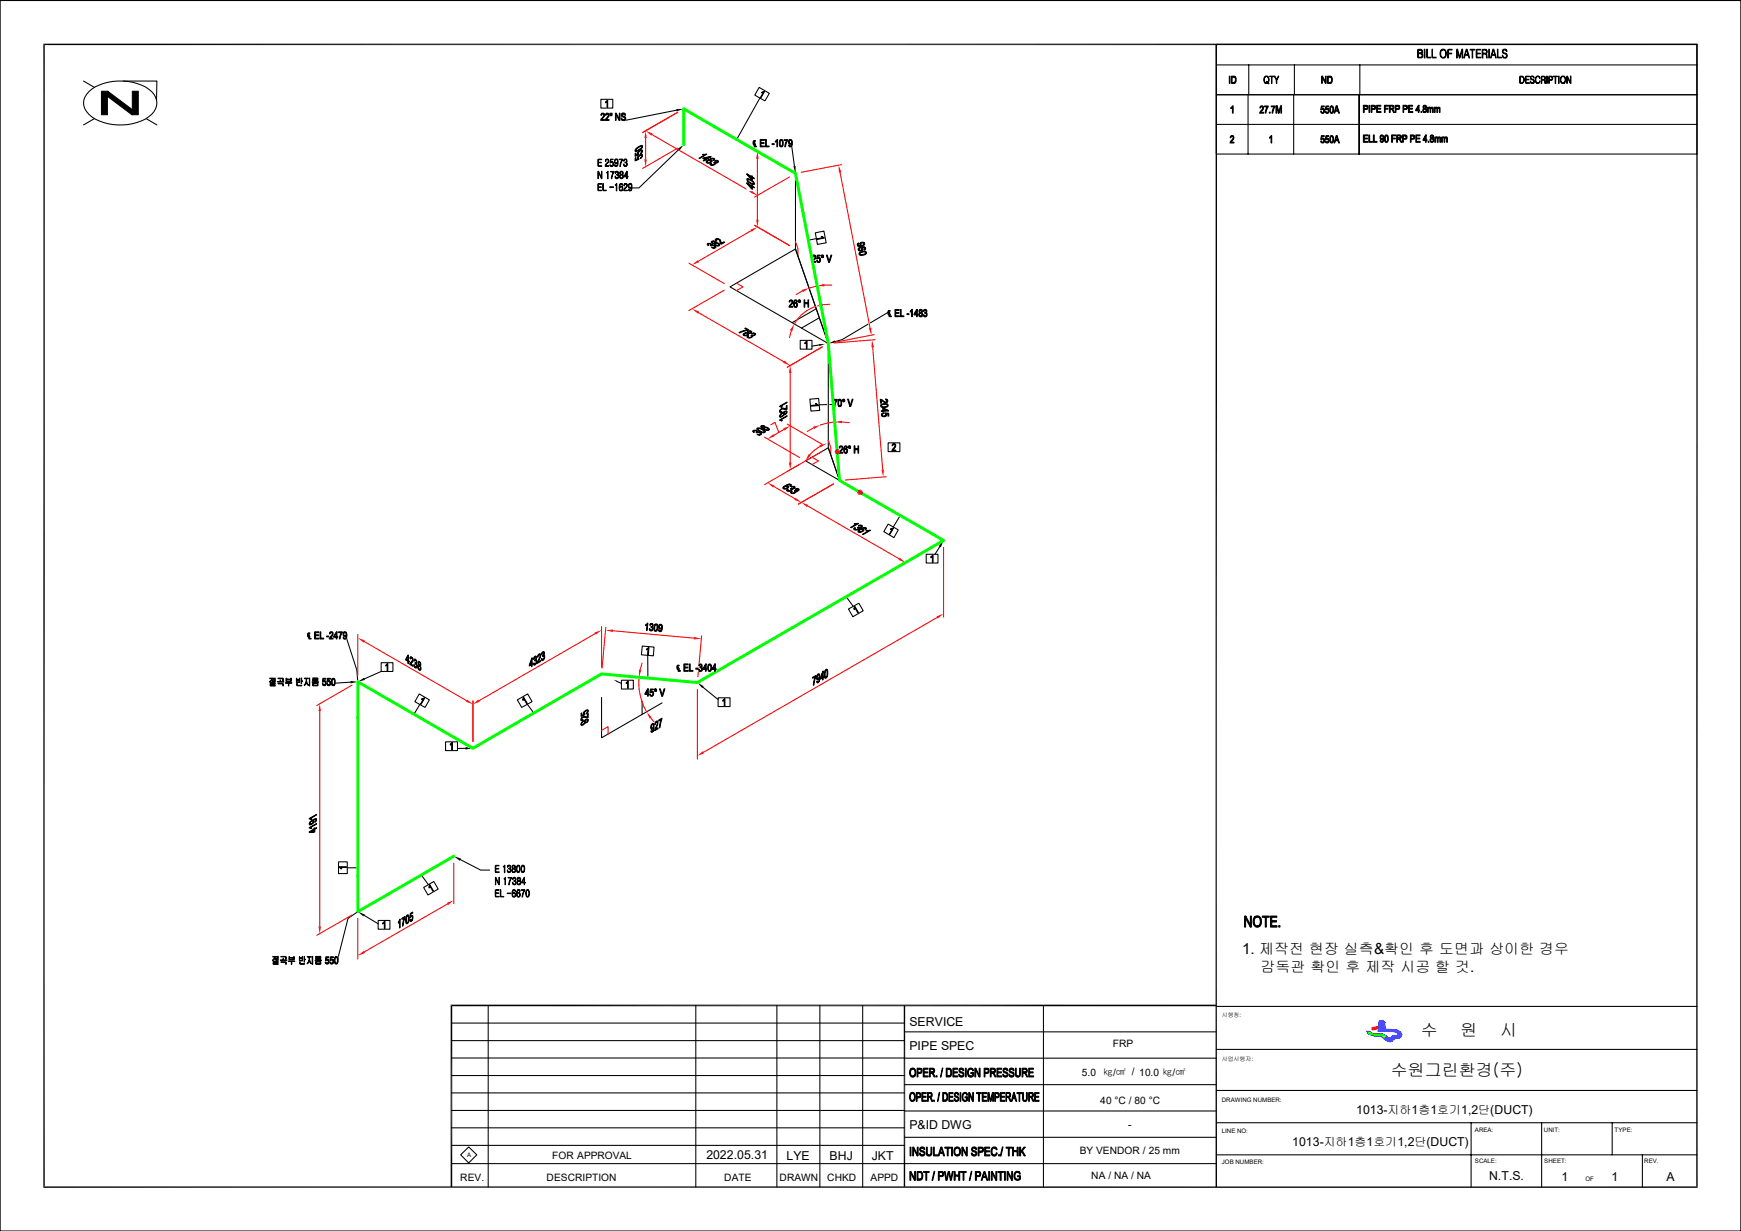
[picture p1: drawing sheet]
<svg xmlns="http://www.w3.org/2000/svg" width="420mm" height="297mm" viewBox="0 0 420 297" stroke-linecap="round" stroke-linejoin="round" font-family="sans-serif">
<defs><g id="words">
<g font-size="4.1">
<text x="342.7" y="250">수</text>
<text x="352.3" y="250">원</text>
<text x="361.9" y="250">시</text>
<text x="335.5" y="259.7">수원그린환경(주)</text>
</g>
<text font-size="3.7" x="299.6" y="230.2">1. 제작전 현장 실측&amp;확인 후 도면과 상이한 경우</text>
<text font-size="3.6" x="304.1" y="234.6">감독관 확인 후 제작 시공 할 것.</text>
<g font-size="3">
<text x="219.4" y="247.5">SERVICE</text>
<text x="219.4" y="253.3">PIPE SPEC</text>
<text x="327.2" y="268.8">1013-지하1층1호기1,2단(DUCT)</text>
<text x="219.4" y="272.3">P&amp;ID DWG</text>
<text x="170.4" y="279.7">2022.05.31</text>
<text x="189.7" y="279.8">LYE</text>
<text x="200.1" y="279.8">BHJ</text>
<text x="210.3" y="279.8">JKT</text>
<text x="311.7" y="276.5">1013-지하1층1호기1,2단(DUCT)</text>
<text x="359.2" y="284.8">N.T.S.</text>
<text x="376.7" y="285">1</text>
<text x="388.8" y="285">1</text>
<text x="402" y="285">A</text>
</g>
<g font-size="2.5">
<text x="268.4" y="252.7">FRP</text>
<text x="261" y="259.6">5.0</text>
<text x="265.4" y="266.4">40 °C / 80 °C</text>
<text x="272.2" y="272.1">-</text>
<text x="133.2" y="279.5">FOR APPROVAL</text>
<text x="260.5" y="278.5">BY VENDOR / 25 mm</text>
<text x="111" y="284.9">REV.</text>
<text x="131.9" y="284.9">DESCRIPTION</text>
<text x="174.7" y="284.9">DATE</text>
<text x="188" y="284.9">DRAWN</text>
<text x="199.6" y="284.9">CHKD</text>
<text x="210" y="284.9">APPD</text>
<text x="263.2" y="284.5">NA / NA / NA</text>
</g>
<text font-size="2.4" x="266.1" y="259.7">㎏/㎠ / 10.0 ㎏/㎠</text>
<g font-size="1.5">
<text x="294.7" y="265.8">DRAWING NUMBER:</text>
<text x="294.7" y="273.3">LINE NO:</text>
<text x="355.8" y="273">AREA:</text>
<text x="372.5" y="273">UNIT:</text>
<text x="389.5" y="273">TYPE:</text>
<text x="112.7" y="279.2">A</text>
<text x="294.7" y="280.8">JOB NUMBER:</text>
<text x="355.8" y="280.5">SCALE:</text>
<text x="372.5" y="280.5">SHEET:</text>
<text x="396.6" y="280.7">REV.</text>
<text x="382.5" y="285">OF</text>
</g>
<g font-size="1.4">
<text x="294.7" y="245.5">시행청:</text>
<text x="294.7" y="255.9">사업시행자:</text>
</g>
</g></defs>
<g fill="#000" stroke="#000" stroke-width=".24">
<path d="M296.9 26h.4l-.4 .2z" fill-rule="evenodd"/>
<path d="M296.8 32.9l.3-.2 .5 .2h-.5l-.3 .3z" fill-rule="evenodd"/>
<path d="M297.3 25.5h.2v1.8h-.2v-1.3l-.2-.1z" fill-rule="evenodd"/>
<path d="M297.2 32.9h.4l.1 .3-.7 1.1h.7v.2h-1l.8-1.2-.1-.3z" fill-rule="evenodd"/>
<path d="M304 25.7l.3-.2 .4 .2h-.5l-.1 .4-.2-.1z" fill-rule="evenodd"/>
<path d="M304.4 25.7h.3l.1 .3-.1 .5-.6 .6h.7v.2h-.9l.7-1.1v-.4z" fill-rule="evenodd"/>
<path d="M305 25.6h.9l-.5 1.7h-.2l.1-.5 .4-1h-.7z" fill-rule="evenodd"/>
<path d="M306.2 27.1h.2v.2h-.2z" fill-rule="evenodd"/>
<path d="M306.3 33.1h.3l-.3 .3z" fill-rule="evenodd"/>
<path d="M306.7 32.7h.1v1.8h-.2v-1.4h-.2z" fill-rule="evenodd"/>
<path d="M306.7 25.6h.9l-.6 1.7h-.1v-.5l.5-1h-.7z" fill-rule="evenodd"/>
<path d="M307.8 25.5h.3l-.1 1.8h-.2z" fill-rule="evenodd"/>
<path d="M308.1 25.5l.4 1.6-.1 .2-.4-1.5z" fill-rule="evenodd"/>
<path d="M309.2 25.5v1.8h-.2v-1.5z" fill-rule="evenodd"/>
<path d="M308.9 25.5h.3l-.6 1.8h-.2z" fill-rule="evenodd"/>
<path d="M318.6 26.8l.4 .4h.4l-.5 .1z" fill-rule="evenodd"/>
<path d="M318.6 34h.2l.2 .3h.4l-.5 .2z" fill-rule="evenodd"/>
<path d="M318.8 26.2l.6 .1z" fill-rule="evenodd"/>
<path d="M318.8 33.4l.2-.1 .4 .1z" fill-rule="evenodd"/>
<path d="M319 26.3h.4l.1 .2-.1 .7h-.4l.4-.4z" fill-rule="evenodd"/>
<path d="M319 33.5l.5 .1-.1 .7h-.4l.4-.4z" fill-rule="evenodd"/>
<path d="M318.8 25.6h.6v.2h-.5l-.1 .4 .6 .1-.8 .2z" fill-rule="evenodd"/>
<path d="M318.8 32.7h.6v.2h-.5l-.1 .5 .6 .1-.8 .2z" fill-rule="evenodd"/>
<path d="M319.7 26.8l.4 .4h.4l-.5 .1z" fill-rule="evenodd"/>
<path d="M319.7 34h.2l.2 .3h.4l-.5 .2z" fill-rule="evenodd"/>
<path d="M319.9 26.2l.6 .1z" fill-rule="evenodd"/>
<path d="M320 33.4h.5z" fill-rule="evenodd"/>
<path d="M320.1 26.3h.4l.1 .2-.1 .7h-.4l.3-.3v-.4z" fill-rule="evenodd"/>
<path d="M320.1 33.5l.5 .1-.1 .7h-.4l.3-.2v-.4z" fill-rule="evenodd"/>
<path d="M319.9 25.6h.6v.2h-.5l-.1 .4 .6 .1-.8 .2z" fill-rule="evenodd"/>
<path d="M319.9 32.7h.6v.2h-.5l-.1 .5 .6 .1-.8 .2z" fill-rule="evenodd"/>
<path d="M320.9 25.8l.3-.1-.2 .4v.7l.3 .4h-.4l-.1-.2z" fill-rule="evenodd"/>
<path d="M320.9 32.9h.3l-.2 .3v.8l.3 .3-.4 .1-.1-.4z" fill-rule="evenodd"/>
<path d="M321 25.7l.3-.2 .3 .3v1.1a.39 .39 0 0 1-.2 .4 .39 .39 0 0 1-.5-.1l.5-.1 .1-.3v-.9z" fill-rule="evenodd"/>
<path d="M321 32.8l.4-.1 .3 .5v.9l-.3 .4-.5-.1 .6-.2v-1l-.1-.3z" fill-rule="evenodd"/>
<path d="M322.3 25.5h.2l-.3 1.1 .5 .2h-.5l-.2 .5h-.2z" fill-rule="evenodd"/>
<path d="M322.5 25.5l.6 1.8h-.2l-.2-.5-.5-.2h.5l-.2-.7z" fill-rule="evenodd"/>
<path d="M322.3 32.7h.2l-.3 1 .5 .3h-.5l-.2 .5h-.2z" fill-rule="evenodd"/>
<path d="M322.5 32.7l.6 1.8h-.2l-.2-.5-.5-.3h.5l-.2-.7z" fill-rule="evenodd"/>
<path d="M328.9 25.4l1 .1-.8 .1v.6h.8l-.2 .2h-.6v.7h-.2z" fill-rule="evenodd"/>
<path d="M329.4 25.6h.5l.1 .1-.1 .5h-.8h.4a.3 .3 0 0 0 .3-.3 .3 .3 0 0 0-.4-.3z" fill-rule="evenodd"/>
<path d="M328.9 32.6h1v.2h-.8v.5h.8v.2h-.8v.6h.8v.2h-1z" fill-rule="evenodd"/>
<path d="M330.2 25.4h.3v1.7h-.3z" fill-rule="evenodd"/>
<path d="M330.2 32.6h.2v1.5h.7v.2h-.9z" fill-rule="evenodd"/>
<path d="M330.8 25.4l1 .1-.8 .1v.6h.8l-.2 .2h-.6v.7h-.2z" fill-rule="evenodd"/>
<path d="M331.3 32.6h.2v1.5h.7v.2h-.9z" fill-rule="evenodd"/>
<path d="M331.3 25.6h.5l.1 .1-.1 .5h-.8h.3a.3 .3 0 0 0 .4-.3 .3 .3 0 0 0-.4-.3z" fill-rule="evenodd"/>
<path d="M333 32.7h.4l-.3 .3v.4l.3 .1h-.4z" fill-rule="evenodd"/>
<path d="M332.9 33.9l.7 .3-.4 .1z" fill-rule="evenodd"/>
<path d="M332.1 25.4h1v.2h-.8v.5h.8v.2h-.8v.6h.9v.2h-1.1z" fill-rule="evenodd"/>
<path d="M333 32.7l.5-.1 .3 .3v1l-.2 .3h-.3l.3-.3v-1z" fill-rule="evenodd"/>
<path d="M333 33.6l.7-.1a.35 .35 0 0 1-.3 .2 .35 .35 0 0 1-.4-.1z" fill-rule="evenodd"/>
<path d="M334.1 32.7h.4l-.3 .4v.9l.3 .2h-.4l-.1-.3z" fill-rule="evenodd"/>
<path d="M334.2 32.6h.5l.2 .4v.9l-.3 .4-.5-.1 .6-.2v-1.1z" fill-rule="evenodd"/>
<path d="M334 25.4h.9v.2h-.8v.5h.7v.2h-.7v.8h-.1z" fill-rule="evenodd"/>
<path d="M335.2 25.4l1 .1-.8 .1v.6h.8l-.8 .2v.7h-.2z" fill-rule="evenodd"/>
<path d="M335.6 26.4l.3-.1 .5 .8h-.2l-.4-.7z" fill-rule="evenodd"/>
<path d="M335.8 25.6l.4-.1 .1 .2-.1 .5h-.8h.4a.3 .3 0 0 0 .3-.3 .3 .3 0 0 0-.3-.3z" fill-rule="evenodd"/>
<path d="M335.7 32.6h1v.2h-.8v.5h.7v.2h-.7v.8h-.2z" fill-rule="evenodd"/>
<path d="M336.6 25.4h.8l.2 .2h-.8v.6h.8l-.2 .2h-.6v.7h-.2z" fill-rule="evenodd"/>
<path d="M336.9 32.6l1 .1-.8 .1v.5l.8 .1-.8 .1v.8h-.2z" fill-rule="evenodd"/>
<path d="M337.1 25.6l.6 .1-.1 .5h-.8h.3a.3 .3 0 0 0 .4-.3 .3 .3 0 0 0-.4-.3z" fill-rule="evenodd"/>
<path d="M337.3 33.5h.4l.5 .8h-.3l-.3-.7z" fill-rule="evenodd"/>
<path d="M337.6 32.8l.3-.1 .2 .3-.2 .4-.8-.1h.4a.28 .28 0 0 0 .4-.2 .28 .28 0 0 0-.3-.3z" fill-rule="evenodd"/>
<path d="M338.3 32.6h.8l.2 .1-.8 .1v.6h.8l-.8 .2v.7h-.2z" fill-rule="evenodd"/>
<path d="M338.5 25.4h.8l.2 .2h-.9v.6h.8l-.1 .2h-.7v.7h-.1z" fill-rule="evenodd"/>
<path d="M338.9 32.8h.4l.1 .1-.1 .5h-.8h.4a.32 .32 0 0 0 .3-.3 .32 .32 0 0 0-.3-.3z" fill-rule="evenodd"/>
<path d="M339 25.6h.5l.1 .2-.2 .4h-.8h.4a.3 .3 0 0 0 .3-.3 .3 .3 0 0 0-.3-.3z" fill-rule="evenodd"/>
<path d="M340.2 32.6h.8l.2 .1-.8 .1v.6h.8l-.8 .2v.7h-.2z" fill-rule="evenodd"/>
<path d="M339.8 25.4h1v.2h-.8v.5h.7v.2h-.7v.6h.8v.2h-1z" fill-rule="evenodd"/>
<path d="M340.7 32.8h.5l.1 .1-.1 .5h-.8h.4a.32 .32 0 0 0 .3-.3 .32 .32 0 0 0-.4-.3z" fill-rule="evenodd"/>
<path d="M342.2 25.4h.1l-.6 1.1h.8l-.2 .6h-.2v-.4h-.6z" fill-rule="evenodd"/>
<path d="M342.3 25.4v1.1h-.6h.4z" fill-rule="evenodd"/>
<path d="M341.5 32.6h1.1v.2h-.9v.5h.8v.2h-.8v.6h.9v.2h-1.1z" fill-rule="evenodd"/>
<path d="M342.8 26.9h.2v.2h-.2z" fill-rule="evenodd"/>
<path d="M343.5 25.4l.5 .1-.3 .1a.28 .28 0 0 0-.2 .3 .28 .28 0 0 0 .2 .2h.3l-.1 .1 .1 .1h-.4l-.2 .2 .1 .4 .2 .1h-.4l-.1-.5a.29 .29 0 0 0 .3-.3 .29 .29 0 0 0-.2-.3z" fill-rule="evenodd"/>
<path d="M343.7 25.6l.4 .1-.1 .4h-.3a.28 .28 0 0 0 .2-.3 .28 .28 0 0 0-.2-.2z" fill-rule="evenodd"/>
<path d="M344 32.6v1.1h-.5h.4z" fill-rule="evenodd"/>
<path d="M343.7 26.3h.3l.1 .6-.3 .3-.4-.1 .5-.2a.37 .37 0 0 0-.2-.6z" fill-rule="evenodd"/>
<path d="M343.9 32.6h.1l-.5 1.1h.8v.2h-.3v.4h-.1v-.4h-.6z" fill-rule="evenodd"/>
<path d="M344.4 25.9l.3 .2-.1 1h-.2z" fill-rule="evenodd"/>
<path d="M344.5 34.1h.2v.2h-.2z" fill-rule="evenodd"/>
<path d="M344.5 26h.3z" fill-rule="evenodd"/>
<path d="M344.6 25.9h.4l.1 .2z" fill-rule="evenodd"/>
<path d="M344.9 26.1l.5-.1-.3 .3v.8h-.1z" fill-rule="evenodd"/>
<path d="M345.2 25.9h.1a.32 .32 0 0 1 .3 0 .32 .32 0 0 1 .1 .4v.8h-.1v-1l-.5-.1z" fill-rule="evenodd"/>
<path d="M345.1 32.8l.2-.2 .5 .1h-.4a.28 .28 0 0 0-.2 .3 .28 .28 0 0 0 .2 .3h.3l.1 .1-.5 .1-.2 .4 .3 .3h-.3l-.1-.5 .2-.3-.2-.3z" fill-rule="evenodd"/>
<path d="M345.4 33.4l.4 .1 .1 .5-.2 .3h-.4l-.2-.1h.5l.1-.3v-.3z" fill-rule="evenodd"/>
<path d="M345.4 32.7h.4l.1 .3-.1 .3h-.3a.3 .3 0 0 0 .2-.3 .3 .3 0 0 0-.3-.3z" fill-rule="evenodd"/>
<path d="M346 25.9l.3 .2-.1 1h-.2z" fill-rule="evenodd"/>
<path d="M346.2 26h.3z" fill-rule="evenodd"/>
<path d="M346.3 33.2h.2z" fill-rule="evenodd"/>
<path d="M346.1 33.1l.4 .1-.2 .3v.8h-.2z" fill-rule="evenodd"/>
<path d="M346.2 26l.3-.2 .3 .3z" fill-rule="evenodd"/>
<path d="M346.4 33.1l.3-.1 .2 .2z" fill-rule="evenodd"/>
<path d="M346.5 26.1l.5-.1-.2 .2v.9h-.2z" fill-rule="evenodd"/>
<path d="M346.7 33.2h.4l-.2 .2v.9h-.2z" fill-rule="evenodd"/>
<path d="M346.9 25.9a.35 .35 0 0 1 .4 0 .35 .35 0 0 1 .1 .4v.8h-.2v-.9l-.4-.2z" fill-rule="evenodd"/>
<path d="M347 33.1a.34 .34 0 0 1 .4 0 .34 .34 0 0 1 .1 .3v.9h-.2v-.9z" fill-rule="evenodd"/>
<path d="M347.9 33.2h.3z" fill-rule="evenodd"/>
<path d="M347.8 33.1l.3 .1-.2 1.1h-.1z" fill-rule="evenodd"/>
<path d="M348 33.1l.4-.1 .1 .2z" fill-rule="evenodd"/>
<path d="M348.3 33.2h.5l-.2 .2-.1 .9h-.1z" fill-rule="evenodd"/>
<path d="M348.6 33.1a.34 .34 0 0 1 .4 0 .34 .34 0 0 1 .2 .3v.9h-.2v-.9z" fill-rule="evenodd"/>
</g>
<path d="M293.4 10.7v26.5h116v-26.5M293.4 30h116zM301.1 22.9v14.3M312.1 22.9v14.3M327.9 22.9v14.3M191.9 41.8v18.3l7.9 22.8v25.1l2.7 7.9M176.1 69.2l15.8-9.1 7.9 22.8zM196.9 74.5l-5.8 3.4M197.7 76.7l-4.4 2.5M194.4 111.2l5.4-3.2 2.7 7.9zM145.1 168.3v9.7l14.6-8.4M154.9 169.2v3.2" fill="none" stroke="#000" stroke-width=".25"/>
<path d="M191.9 58.3l.6 1.7v1.8M177.7 68.3l1.5 .9-1.5 .9M193.5 70.2l-1.5 .9M197.1 69l-1.9 .5M198.9 68.8h1.8M195.9 110.3l1.5 .9-1.5 .9M199.8 106.3l.6 1.6v1.8M145.1 176.2l1.6-.9v1.8" fill="none" stroke="#f00" stroke-width=".25"/>
<g fill="#f00">
<path d="M197.1 69l1.7-.5 .1 .6z"/>
<path d="M193.4 69.9l1.8-.4-1.5 1z"/>
</g>
<g fill="#fff">
<path d="M195.7 61.3h5.2l-5.2 2.2z"/>
<path d="M195.7 63.5l5.2-2.2v2.2z"/>
</g>
<g fill="#000" stroke="#000" stroke-width=".24">
<path d="M196.1 61.6l.3-.1 .3 .2-.5 .1-.1 .3-.2-.1z" fill-rule="evenodd"/>
<path d="M196.4 61.7l.4 .1v.3l-.7 1h.7v.2h-.9l.7-1.2z" fill-rule="evenodd"/>
<path d="M197 62.8l.3 .3 .5 .1-.6 .1z" fill-rule="evenodd"/>
<path d="M197.2 62.2l.6 .1z" fill-rule="evenodd"/>
<path d="M197.4 62.3h.4l.1 .1-.1 .8h-.4l.3-.3v-.5z" fill-rule="evenodd"/>
<path d="M197.1 61.6h.8v.2h-.6l-.1 .4 .6 .1-.8 .2z" fill-rule="evenodd"/>
<path d="M198.2 61.6h.2l-.2 .1 .2 .4h.2a.32 .32 0 0 1-.4 0 .32 .32 0 0 1 0-.5z" fill-rule="evenodd"/>
<path d="M198.2 61.6a.33 .33 0 0 1 .4 .1 .33 .33 0 0 1 0 .4h-.2l.1-.4z" fill-rule="evenodd"/>
<path d="M199.3 61.6h.3l.4 1.5-.1 .2z" fill-rule="evenodd"/>
<path d="M200.4 61.6h.3l-.6 1.7h-.2z" fill-rule="evenodd"/>
</g>
<path d="M190.9 79.8l-.4 1.7M196.7 74a9.4 9.4 0 0 0-5.1 4.1M200.2 73.4l-1.8 .1" fill="none" stroke="#f00" stroke-width=".25"/>
<g fill="#f00">
<path d="M196.7 74l1.6-.8 .2 .6z"/>
<path d="M191.6 78.1l-.5 1.8-.5-.3z"/>
</g>
<g fill="#fff">
<path d="M190.2 72.2h5.1l-5.1 2.1z"/>
<path d="M190.2 74.3l5.1-2.1v2.1z"/>
</g>
<g fill="#000" stroke="#000" stroke-width=".24">
<path d="M190.5 72.5l.2-.2 .5 .2-.5 .1-.2 .3h-.1z" fill-rule="evenodd"/>
<path d="M190.8 72.5h.4l.1 .5-.7 .9h.7v.2h-1l.7-1a.32 .32 0 0 0 .1-.4 .32 .32 0 0 0-.3-.2z" fill-rule="evenodd"/>
<path d="M191.6 72.5h.3l-.3 .3v.4h.2l-.1 .6 .5 .2-.2 .2-.3-.1-.2-.4z" fill-rule="evenodd"/>
<path d="M191.6 73.2l.3-.2 .3 .1z" fill-rule="evenodd"/>
<path d="M191.6 72.5l.2-.1a.39 .39 0 0 1 .4 0 .39 .39 0 0 1 .2 .4z" fill-rule="evenodd"/>
<path d="M191.9 73.2h.3l.2 .1-.2 .7h-.3l.3-.3v-.3z" fill-rule="evenodd"/>
<path d="M192.7 72.4l.2 .1-.2 .3 .3 .1a.3 .3 0 0 1-.4 0 .3 .3 0 0 1 .1-.5z" fill-rule="evenodd"/>
<path d="M192.7 72.4a.3 .3 0 0 1 .4 .1 .3 .3 0 0 1-.1 .4h-.1l.1-.4z" fill-rule="evenodd"/>
<path d="M194 72.3h.1v.8l.8 .2h-.8v.8h-.1z" fill-rule="evenodd"/>
<path d="M194.1 73.1h.8v-.8h.2v1.8h-.2v-.8z" fill-rule="evenodd"/>
</g>
<path d="M196.3 103.2l-1.6 .9M201.3 101.8l-3.4 .7M203.1 101.8l1.8 .2" fill="none" stroke="#f00" stroke-width=".25"/>
<g fill="#f00">
<path d="M201.3 101.8l1.8-.3v.6z"/>
<path d="M196.2 103l1.7-.5-1.5 1z"/>
</g>
<g fill="#fff">
<path d="M200.9 96.1h5.1l-5.1 2.2z"/>
<path d="M200.9 98.3l5.1-2.2v2.2z"/>
</g>
<g fill="#000" stroke="#000" stroke-width=".24">
<path d="M201 96.4h1l-.6 1.7h-.1v-.6l.4-.9h-.7z" fill-rule="evenodd"/>
<path d="M202.2 96.5h.4l-.3 .4v.7l.3 .4h-.3l-.2-.4z" fill-rule="evenodd"/>
<path d="M202.3 96.5l.3-.2 .4 .3v1l-.3 .5-.4-.1 .5-.2v-1.1l-.2-.2z" fill-rule="evenodd"/>
<path d="M203.3 96.4h.2l-.1 .3 .3 .2a.24 .24 0 0 1-.3 0 .24 .24 0 0 1-.1-.3z" fill-rule="evenodd"/>
<path d="M203.3 96.4a.32 .32 0 0 1 .4 0 .32 .32 0 0 1 .1 .5l-.3-.1 .2-.3z" fill-rule="evenodd"/>
<path d="M204.5 96.3h.2l.4 1.6-.1 .2z" fill-rule="evenodd"/>
<path d="M205.6 96.3h.2l-.6 1.8h-.2z" fill-rule="evenodd"/>
</g>
<path d="M197.8 107.7l-2.5 2" fill="none" stroke="#f00" stroke-width=".25"/>
<g fill="#f00">
<path d="M197.7 107.4l1.7-.4-1.4 .9z"/>
<path d="M195.1 109.6l.5 .3-1.3 1.3z"/>
</g>
<g fill="#fff">
<path d="M202.3 107.4h5.1l-5.1 2.2z"/>
<path d="M202.3 109.6l5.1-2.2v2.2z"/>
</g>
<g fill="#000" stroke="#000" stroke-width=".24">
<path d="M202.6 107.7l.4-.1 .2 .1-.4 .1-.2 .3h-.2z" fill-rule="evenodd"/>
<path d="M202.9 107.7l.4 .1v.5l-.7 .8h.7v.2h-.9l.6-.9a.39 .39 0 0 0-.1-.7z" fill-rule="evenodd"/>
<path d="M203.7 107.8l.3-.1-.3 .4v.4h.2l-.2 .3 .3 .4h.3l-.2 .2-.5-.3z" fill-rule="evenodd"/>
<path d="M203.8 108.2h.4l.1 .2-.6 .1z" fill-rule="evenodd"/>
<path d="M203.8 107.7l.3-.1 .3 .4z" fill-rule="evenodd"/>
<path d="M204 108.4l.4 .1-.1 .7h-.3l.3-.4-.1-.3z" fill-rule="evenodd"/>
<path d="M204.7 107.7h.2l-.1 .3 .3 .1a.32 .32 0 0 1-.4 0 .32 .32 0 0 1 0-.4z" fill-rule="evenodd"/>
<path d="M204.7 107.7h.1a.3 .3 0 0 1 .4 0 .3 .3 0 0 1-.1 .4h-.2l.2-.3z" fill-rule="evenodd"/>
<path d="M206 107.6h.2v.7l.8 .2h-.8v.8h-.2z" fill-rule="evenodd"/>
<path d="M206.2 108.3h.8v-.7h.1v1.7h-.1v-.8z" fill-rule="evenodd"/>
</g>
<path d="M154.9 160l-.5 1.7M154.1 163.4a14.3 14.3 0 0 0 1.9 8.3M157 173.2l1.1 1.4" fill="none" stroke="#f00" stroke-width=".25"/>
<g fill="#f00">
<path d="M154.1 161.6l.6 .1-.6 1.7z"/>
<path d="M156 171.7l1.2 1.4-.5 .3z"/>
</g>
<g fill="#fff">
<path d="M155.4 166h5.2l-5.2 2.2z"/>
<path d="M155.4 168.2l5.2-2.2v2.2z"/>
</g>
<g fill="#000" stroke="#000" stroke-width=".24">
<path d="M156.2 166.2h.2l-.7 1.1h.8l-.1 .7h-.2v-.4h-.6z" fill-rule="evenodd"/>
<path d="M156.4 166.2v1.1h-.7h.5z" fill-rule="evenodd"/>
<path d="M156.7 167.5h.2l.2 .3 .4 .1-.5 .1z" fill-rule="evenodd"/>
<path d="M157 166.9h.5z" fill-rule="evenodd"/>
<path d="M157.2 167h.4v.1v.7h-.4l.3-.2-.1-.5z" fill-rule="evenodd"/>
<path d="M156.9 166.2h.7v.3h-.5l-.1 .4 .6 .1-.8 .1z" fill-rule="evenodd"/>
<path d="M157.9 166.3h.3l-.2 .3 .3 .2a.3 .3 0 0 1-.4-.1 .3 .3 0 0 1 0-.4z" fill-rule="evenodd"/>
<path d="M157.9 166.3a.3 .3 0 0 1 .5 0 .3 .3 0 0 1-.1 .5l-.1-.1 .1-.3z" fill-rule="evenodd"/>
<path d="M159.1 166.2h.2l.5 1.6-.2 .2z" fill-rule="evenodd"/>
<path d="M160.2 166.2h.2l-.5 1.8h-.3z" fill-rule="evenodd"/>
</g>
<g fill="#000">
<path d="M163.1 26.3l1.8-.1-1.7 .7zM163.4 35.9l1.5-1-1 1.5zM191.4 40.1l.5-.1v1.8zM197.6 83h1.4l-1.3 .5zM199.8 82.9l1.6-.8 .2 .6zM227.6 130.4l-.7 1.7-.5-.4zM84.5 164.3l1.8 .2-1.7 .4zM86.3 164.5l1.5-1 .3 .5zM148 164l.9 .3-.1 .2zM168.2 164.7l1.6 .9-.4 .4zM172.3 161.4l-.1 .2zM112.3 180.3l1.8 .3-1.8 .2z"/>
<path d="M109.5 206.6l1.7 .5-.3 .6zM86.3 220l1.7 .6-.3 .5z"/>
</g>
<g fill="none" stroke="#000" stroke-width=".25">
<path d="M163.2 26.6l-12.6 2.5M163.7 36.2l-9.6 9.1h-2.1M183.3 23.7l-5.6 10M190.9 34.8l.7 5.3M196.9 57.6l-1.9 .4M209.4 78.2l-6.2 3.7-1.7 .5M214.2 75.4l-4.2 2.5M197.6 83.2l-1.7 .3M199.4 97.6l-1.8 .1M201 97.6h-.8M217.2 124.4l-1.7 2.8M226.7 131.9l-1.1 1.8"/>
<path d="M83.4 153.5l2.7 8.1 .2 2.9M156.3 158.1v5.5M204.1 144l1.7 2.3M84.5 164.6l-3.9 .2M91.9 162l-4 1.8M101.3 170l-1.4 2.3M127.2 169.9l1.6 2.1M148.9 164.4l1 .5M169.6 165.8l3.6 3M172.5 161.3l-.2 .2M112.3 180.6h-1.9M83.8 209.4h2.5"/>
<path d="M86.3 220l-2.4 1.6-2.6 10.4M101.6 211.1l1.7 2.3M111 207.4l5 2.5h2.1M87.8 220.9l3.4 2"/>
</g>
<path d="M107.9 218.1l-20.1 11.6M109.5 208.2v9.8M86.3 221.6v9.8" fill="none" stroke="#f00" stroke-width=".25"/>
<g fill="#fff">
<path d="M95 222.5l4.7-2.7-3.6 4.5z"/>
<path d="M99.7 219.8l1.1 1.8-4.7 2.7z"/>
</g>
<g fill="#000" stroke="#000" stroke-width=".24">
<path d="M96.1 222.5l.3-.2-.3 .5z" fill-rule="evenodd"/>
<path d="M96.4 221.8l.1 2-.1 .1v-1.6h-.2z" fill-rule="evenodd"/>
<path d="M96.9 221.6l.8-.5-.6 2.4 .4-2.1-.6 .4z" fill-rule="evenodd"/>
<path d="M98 221.1l.3-.1-.3 .8v.7l.3 .1-.3 .2-.1-.3z" fill-rule="evenodd"/>
<path d="M98.2 220.8a.5 .5 0 0 1 .5 .2 .5 .5 0 0 1 0 .6l-.2 1-.4 .3 .4-.8-.1-1.1-.4 .1z" fill-rule="evenodd"/>
<path d="M98.8 222l.2-.2 .1 .3 .4-.1a.34 .34 0 0 1-.4 .3 .34 .34 0 0 1-.3-.3z" fill-rule="evenodd"/>
<path d="M99.1 221.1l.4-.2z" fill-rule="evenodd"/>
<path d="M99.2 221.1l.3-.2 .1 .2-.1 .8-.3 .2 .2-.3a.4 .4 0 0 0-.2-.7z" fill-rule="evenodd"/>
<path d="M99 220.4l.6-.4v.3l-.5 .3-.1 .5 .5-.2-.7 .6z" fill-rule="evenodd"/>
</g>
<g fill="#f00">
<path d="M86.3 230.6l1.4-1.2 .3 .6z"/>
<path d="M107.8 217.8l1.7-.6-1.4 1.2z"/>
</g>
<path d="M77.1 171.6v51.9M84.9 165.3l-8.5 4.9M84.9 220.8l-8.5 4.9" fill="none" stroke="#f00" stroke-width=".25"/>
<g fill="#fff">
<path d="M74.5 196.3l2.1 4.4h-2.1z"/>
<path d="M74.5 196.3h2.1v4.4z"/>
</g>
<g fill="#000" stroke="#000" stroke-width=".24">
<path d="M74.6 199.7l1.8-1v.1l-1.4 .8v.3z" fill-rule="evenodd"/>
<path d="M74.9 198.2l1.3-.7v.4l-.3-.2-.9 .6-.3 .7-.1-.3z" fill-rule="evenodd"/>
<path d="M74.6 197.5l1.8-1v.1l-1.4 .8v.3z" fill-rule="evenodd"/>
<path d="M74.8 198.7l.3 .1 .5-.6v.3l-.4 .4-.4 .1z" fill-rule="evenodd"/>
<path d="M75 199.6l.2 .2-.2 .1z" fill-rule="evenodd"/>
<path d="M75 197.4l.2 .2-.2 .1z" fill-rule="evenodd"/>
<path d="M75.5 198a.31 .31 0 0 1 .3 .2 .31 .31 0 0 1-.2 .3z" fill-rule="evenodd"/>
<path d="M76.2 197.5l.2 .5-.5 .4z" fill-rule="evenodd"/>
<path d="M74.6 200.7h1.1v-.8l.2-.2v.2l.5-.2-.5 .4v.6l-.2 .1h-1.1z" fill-rule="evenodd"/>
<path d="M74.6 200.7l1.1-.7v.7v-.5z" fill-rule="evenodd"/>
</g>
<g fill="#f00">
<path d="M77.1 169.8l.3 1.8h-.6z"/>
<path d="M76.8 223.5h.6l-.3 1.8z"/>
</g>
<path d="M86.3 153.1v9.8M87.8 154.8l24.7 14.2M114.1 169.1v9.8" fill="none" stroke="#f00" stroke-width=".25"/>
<g fill="#fff">
<path d="M98.7 157.9l4 2.4-5.1-.4z"/>
<path d="M97.6 159.9l5.1 .4-1 1.9z"/>
</g>
<g fill="#000" stroke="#000" stroke-width=".24">
<path d="M98.4 158l.2 .1-.6 1 .7 .4v.3l-.1-.2v.5h-.2v-.5l-.5-.3z" fill-rule="evenodd"/>
<path d="M98.6 158.1v1.3l-.6-.3 .4 .2v-.9z" fill-rule="evenodd"/>
<path d="M99 158.5h.3l.3 .4-.5-.2-.1 .3z" fill-rule="evenodd"/>
<path d="M99.3 158.7l.3 .3 .1 .5-.6 .7 .6 .3v.3l-.9-.5 .1-.3 .6-.6v-.4z" fill-rule="evenodd"/>
<path d="M99.9 159.1l.3 .2-.2 .2-.2-.1z" fill-rule="evenodd"/>
<path d="M100.1 159.9l.4 .4z" fill-rule="evenodd"/>
<path d="M99.9 159l.4 .1 .2 .5v.5l-.3-.2a.33 .33 0 0 0 .2-.3 .33 .33 0 0 0-.2-.3z" fill-rule="evenodd"/>
<path d="M100.9 159.6h.4l.2 .4-.3-.2a.34 .34 0 0 0-.2 .3 .34 .34 0 0 0 .2 .3l.3 .4-.3-.1a.46 .46 0 0 0-.3 .4 .46 .46 0 0 0 .3 .4l-.4-.2v-.4v-.4l.2-.1-.2-.3z" fill-rule="evenodd"/>
<path d="M101.2 159.8l.3 .2v.6l-.3-.2a.34 .34 0 0 0 .2-.3 .34 .34 0 0 0-.2-.3z" fill-rule="evenodd"/>
<path d="M99.8 160.4l.4 .6-.3-.2z" fill-rule="evenodd"/>
<path d="M100.2 160.1l.3 .2 .1 .3a.38 .38 0 0 1-.2 .6 .38 .38 0 0 1-.5-.4l.3 .2a.48 .48 0 0 0 0-.9z" fill-rule="evenodd"/>
<path d="M101.2 160.7l.3 .1 .1 .3a.39 .39 0 0 1-.2 .6 .39 .39 0 0 1-.5-.4l.3 .2a.49 .49 0 0 0 0-.8z" fill-rule="evenodd"/>
</g>
<g fill="#f00">
<path d="M112.7 168.8l1.4 1.1-1.7-.6z"/>
<path d="M86.3 153.9l1.7 .6-.3 .5z"/>
</g>
<path d="M143.6 152.9l-28 16.1M145.1 151.2v9.8M114.1 169.1v9.8" fill="none" stroke="#f00" stroke-width=".25"/>
<g fill="#fff">
<path d="M126.6 159.6l4.9-2.8-3.8 4.7z"/>
<path d="M131.5 156.8l1.1 1.8-4.9 2.9z"/>
</g>
<g fill="#000" stroke="#000" stroke-width=".24">
<path d="M128.3 158.8l-.5 1.6 .7-.4-.3 .9v-.5l-.5 .3v-.2z" fill-rule="evenodd"/>
<path d="M128.4 158.7v1.4l-.6 .3 .4-.3z" fill-rule="evenodd"/>
<path d="M128.8 158.7l.3-.2-.4 .6z" fill-rule="evenodd"/>
<path d="M128.7 160.1l.2-.2 .2 .3-.3 .2z" fill-rule="evenodd"/>
<path d="M129 159.2h.4l-.4 .3z" fill-rule="evenodd"/>
<path d="M128.9 158.5a.31 .31 0 0 1 .5-.1 .31 .31 0 0 1 0 .4l-.4 .4 .3-.5-.1-.2-.4 .2z" fill-rule="evenodd"/>
<path d="M129.2 159.3h.3v.4l-.3 .7-.3 .1-.1-.1 .4-.3 .1-.3z" fill-rule="evenodd"/>
<path d="M129.8 157.9l.5-.1-.3 .2-.3 .6z" fill-rule="evenodd"/>
<path d="M130 158l.3-.2 .1 .5-.6 1.4 .6-.3v.2l-.8 .5 .6-1.6a.32 .32 0 0 0 .1-.3 .32 .32 0 0 0-.3-.2z" fill-rule="evenodd"/>
<path d="M130.7 157.6l.3-.2-.4 .6z" fill-rule="evenodd"/>
<path d="M130.6 159l.2-.1 .2 .2-.3 .2z" fill-rule="evenodd"/>
<path d="M130.9 158.2l.4-.1-.4 .3z" fill-rule="evenodd"/>
<path d="M130.9 157.3a.4 .4 0 0 1 .5 .2 .4 .4 0 0 1-.2 .5l-.3 .2 .3-.6-.1-.2-.4 .2z" fill-rule="evenodd"/>
<path d="M131 158.3l.3-.2 .1 .7-.3 .5h-.4l.5-.5a.32 .32 0 0 0 .1-.3 .32 .32 0 0 0-.3-.2z" fill-rule="evenodd"/>
</g>
<g fill="#f00">
<path d="M143.4 152.6l1.7-.6-1.4 1.1z"/>
<path d="M114.1 169.9l1.3-1.1 .3 .5z"/>
</g>
<path d="M146.1 151.3l-.9 9.9M147.8 152.2l19.6 1.8M169.2 153.4l-.8 9.9" fill="none" stroke="#f00" stroke-width=".25"/>
<g fill="#fff">
<path d="M155.7 150.1l4.4 .4-4.6 1.8z"/>
<path d="M155.5 152.3l4.6-1.8-.2 2.2z"/>
</g>
<g fill="#000" stroke="#000" stroke-width=".24">
<path d="M155.8 150.7h.3l-.4 .3z" fill-rule="evenodd"/>
<path d="M156.2 150.3h.1l-.2 1.8h-.1l.1-1.4h-.2z" fill-rule="evenodd"/>
<path d="M156.6 151.7l.5 .4-.4-.1z" fill-rule="evenodd"/>
<path d="M156.8 150.6h.4l-.3 .3-.2-.1z" fill-rule="evenodd"/>
<path d="M157.1 151.2l.4 .1h-.5z" fill-rule="evenodd"/>
<path d="M156.9 150.5l.3-.1 .4 .3-.1 .5h-.4a.29 .29 0 0 0 .3-.2 .29 .29 0 0 0-.2-.4z" fill-rule="evenodd"/>
<path d="M157.1 151.3h.4l.1 .5-.3 .4h-.3l-.3-.2h.6l.1-.4z" fill-rule="evenodd"/>
<path d="M157.9 150.7h.4l-.3 .3-.1 .6 .3 .5h-.3l-.2-.3z" fill-rule="evenodd"/>
<path d="M158 150.6h.5l.2 .5-.1 .9-.3 .3-.4-.2 .5-.1 .1-1.1z" fill-rule="evenodd"/>
<path d="M158.8 151.9l.7 .4-.5 .1z" fill-rule="evenodd"/>
<path d="M159 150.8h.4l-.4 .4 .3 .4h-.3l-.1-.2z" fill-rule="evenodd"/>
<path d="M159.1 150.7l.4-.1 .3 .4v.8l-.2 .5-.4-.1 .4-.3v-.9z" fill-rule="evenodd"/>
<path d="M159 151.6h.6l-.3 .2z" fill-rule="evenodd"/>
</g>
<g fill="#f00">
<path d="M167.4 153.7l1.8 .4-1.8 .2z"/>
<path d="M146.1 152.1l1.8-.2-.1 .6z"/>
</g>
<path d="M227.6 132v16.9M226.1 149l-56.3 32.5M168.2 166.3v16.9" fill="none" stroke="#f00" stroke-width=".25"/>
<g fill="#fff">
<path d="M194.9 163.8l4.9-2.8-3.8 4.7z"/>
<path d="M199.8 161l1.1 1.9-4.9 2.8z"/>
</g>
<g fill="#000" stroke="#000" stroke-width=".24">
<path d="M196 163.4l.8-.4-.4 2.2-.2 .2 .4-2.1-.6 .4z" fill-rule="evenodd"/>
<path d="M197.1 163l.3-.2-.2 .4a.34 .34 0 0 0-.1 .3 .34 .34 0 0 0 .3 .2l-.4 .2z" fill-rule="evenodd"/>
<path d="M197 164.4l.1-.1 .2 .2 .4-.1-.1 .1a.28 .28 0 0 1-.4 .3 .28 .28 0 0 1-.2-.4z" fill-rule="evenodd"/>
<path d="M197.2 162.8l.1-.1a.38 .38 0 0 1 .5 .1 .38 .38 0 0 1 0 .5l-.1 1.1-.3 .1 .2-.4v-1.2l-.2-.1-.3 .2z" fill-rule="evenodd"/>
<path d="M197.1 164l.6-.5-.3 .5z" fill-rule="evenodd"/>
<path d="M198.5 162l.1-.1-.6 1.7 .8-.4-.4 .9v-.5l-.5 .3v-.2z" fill-rule="evenodd"/>
<path d="M198.6 161.9v1.4l-.6 .3 .4-.2z" fill-rule="evenodd"/>
<path d="M199 161.9l.3-.2-.2 .6v.9l.2 .2-.3 .2-.1-.5z" fill-rule="evenodd"/>
<path d="M199.1 161.6a.38 .38 0 0 1 .5 0 .38 .38 0 0 1 .1 .5l-.1 1.1-.3 .4h-.2l.4-.7v-1l-.1-.2-.4 .2z" fill-rule="evenodd"/>
</g>
<g fill="#f00">
<path d="M225.9 148.7l1.7-.6-1.4 1.1z"/>
<path d="M168.2 182.4l1.4-1.2 .3 .5z"/>
</g>
<path d="M201.1 116.8l-8.5 4.8M194.9 122.1l22 12.7" fill="none" stroke="#f00" stroke-width=".25"/>
<g fill="#fff">
<path d="M205.8 125.3l4.5 2.6-5.6-.7z"/>
<path d="M204.7 127.2l5.6 .7-1.1 1.9z"/>
</g>
<g fill="#000" stroke="#000" stroke-width=".24">
<path d="M206 127.4h.4l-.2 .2 .1 .1z" fill-rule="evenodd"/>
<path d="M206 126.4l.2-.1 .4 .1z" fill-rule="evenodd"/>
<path d="M206.9 127.3h.5l-.1 .2z" fill-rule="evenodd"/>
<path d="M205.2 127.3l1.4-.9-.2-.1h.7l-1.7 1z" fill-rule="evenodd"/>
<path d="M206 127.6l.6 .1a.3 .3 0 0 0 .4-.1 .3 .3 0 0 0 0-.3l.3 .3-.6 .3-.5-.1z" fill-rule="evenodd"/>
<path d="M207.1 126.8l.4-.1 .2 .2z" fill-rule="evenodd"/>
<path d="M207.5 126.7h.1a.34 .34 0 0 1 .4 .4 .34 .34 0 0 1-.4 .2l-.5-.1h.2a.27 .27 0 0 0 .4 0 .27 .27 0 0 0 0-.3z" fill-rule="evenodd"/>
<path d="M207.7 127.7h.5l.2 .2z" fill-rule="evenodd"/>
<path d="M207.3 128.3l.6-.1 .3-.3-.1-.1 .3 .1-.8 .5z" fill-rule="evenodd"/>
<path d="M207.1 128l1.1-.7 .5 .1-.5 .1-.5 .2 .2 .1-.5 .1-.2 .3 .3 .2h-.2a.28 .28 0 0 1-.3-.1 .28 .28 0 0 1 .1-.3z" fill-rule="evenodd"/>
<path d="M208.4 127.3h.2a.3 .3 0 0 1 .4 .1 .3 .3 0 0 1-.2 .4l-.1-.1 .1-.2z" fill-rule="evenodd"/>
<path d="M208.9 128.1l.2-.1 .4 .1z" fill-rule="evenodd"/>
<path d="M208.1 128.9l1.4-.8-.2-.1h.7l-1.8 1z" fill-rule="evenodd"/>
</g>
<g fill="#f00">
<path d="M193.3 121.2l1.7 .6-.3 .5z"/>
<path d="M217 134.6l1.4 1.1-1.7-.6z"/>
</g>
<path d="M210.5 83.8l2.4 29.5M211.1 82l-9.9 .8M213.8 115l-9.9 .8" fill="none" stroke="#f00" stroke-width=".25"/>
<g fill="#fff">
<path d="M212.2 96.2l2.1-.2 .4 4.6z"/>
<path d="M212.2 96.2l2.5 4.4-2.1 .2z"/>
</g>
<g fill="#000" stroke="#000" stroke-width=".24">
<path d="M212.7 99.8l.4-.2v.2l-.3 .2 .1 .5-.3-.3z" fill-rule="evenodd"/>
<path d="M212.3 96.4h.5l.7 .6 .4-.1 .1-.2v.4h-.7l-.7-.5v.7h-.2z" fill-rule="evenodd"/>
<path d="M212.6 97.6l1.3-.2 .2 .4-.2-.2h-.8l-.5 .3z" fill-rule="evenodd"/>
<path d="M213.6 96.3l.4 .1 .2 .2-.2 .5v-.5l-.4-.1z" fill-rule="evenodd"/>
<path d="M212.6 97.6l.2 .5 1.2-.1v-.5l.2 .5-.5 .3h-.9l-.3-.3z" fill-rule="evenodd"/>
<path d="M212.9 98.5l1.4 .6-1.2-.5 .1 .8-.6-.1v-.2h.4z" fill-rule="evenodd"/>
<path d="M213.1 98.6l.1 .5h1.1l-1.1 .1z" fill-rule="evenodd"/>
<path d="M212.8 100.1l.5 .3 .4-.4v.4l-.6 .1h-.2z" fill-rule="evenodd"/>
<path d="M213.7 99.8v.6z" fill-rule="evenodd"/>
<path d="M213.4 99.6l1 .1v.7h-.2v-.6h-.5v.6z" fill-rule="evenodd"/>
</g>
<g fill="#f00">
<path d="M210.4 82l.4 1.8h-.6z"/>
<path d="M212.6 113.3h.6l-.1 1.8z"/>
</g>
<path d="M203 39.7l-9.7 1.9M202.6 41.6l7.3 37.6M210.9 80.7l-9.7 1.9" fill="none" stroke="#f00" stroke-width=".25"/>
<g fill="#fff">
<path d="M206.5 58.5l2.2-.4 .6 3.5z"/>
<path d="M206.5 58.5l2.8 3.1-2.1 .3z"/>
</g>
<g fill="#000" stroke="#000" stroke-width=".24">
<path d="M206.9 58.8l.2-.2 .1 .2-.2 .2v.4l-.2-.3z" fill-rule="evenodd"/>
<path d="M207.5 58.6l.2 .7-.3-.3z" fill-rule="evenodd"/>
<path d="M207.5 58.6l.7-.2 .2 .4-.1-.2h-.4l-.3 .4z" fill-rule="evenodd"/>
<path d="M207 59.1l.2 .2h.5v-.2l.4 .1 .3-.2v-.5l.2 .2-.2 .5-.4 .2h-1z" fill-rule="evenodd"/>
<path d="M207.1 59.9l1-.4 .5 .1v.3l-.3-.2h-.4v.2h-.5l-.2 .3 .1 .3-.2-.1z" fill-rule="evenodd"/>
<path d="M208.6 59.6l.2 .4-.4 .4z" fill-rule="evenodd"/>
<path d="M207.2 60.2l.3 .2h.3l.2-.4 .1 .4-.6 .2-.2-.1z" fill-rule="evenodd"/>
<path d="M207.9 59.7l.3 .3-.1 .4z" fill-rule="evenodd"/>
<path d="M207.4 60.9l1.3-.3 .1 .4-.2-.2h-.6l-.5 .2-.1 .3z" fill-rule="evenodd"/>
<path d="M207.3 61l.3 .4h.7l.5-.3v-.4l.2 .5-.4 .3-.8 .1-.5-.2z" fill-rule="evenodd"/>
</g>
<g fill="#f00">
<path d="M202.3 39.8l.6 1.7-.5 .1z"/>
<path d="M209.6 79.2l.6-.1v1.8z"/>
</g>
<path d="M157.3 32.5l23.9 13.8M163.5 27.1l-8.5 4.9M190.5 42.7l-8.5 4.8" fill="none" stroke="#f00" stroke-width=".25"/>
<g fill="#fff">
<path d="M169.2 36.2l4.7 2.7-5.8-.8z"/>
<path d="M168.1 38.1l5.8 .8-1.1 1.9z"/>
</g>
<g fill="#000" stroke="#000" stroke-width=".24">
<path d="M169.4 37.3l.3-.1 .3 .2z" fill-rule="evenodd"/>
<path d="M168.6 38.2l1.4-.8-.2-.1 .7-.1-1.8 1.1z" fill-rule="evenodd"/>
<path d="M169.5 38.2l2-.4-1.7 .4 .8 .4-.8 .3-.2-.2 .5-.2z" fill-rule="evenodd"/>
<path d="M169.8 38.2l.4 .2 1.3-.6-1.1 .7z" fill-rule="evenodd"/>
<path d="M171.2 38.6h.4l.2 .3z" fill-rule="evenodd"/>
<path d="M171.3 39.5l.2-.2 .2 .1-.1 .3z" fill-rule="evenodd"/>
<path d="M170.6 39.2h.4a.39 .39 0 0 0 .5-.5l.3 .2-.3 .3-.4 .1z" fill-rule="evenodd"/>
<path d="M170.4 38.9l1.1-.6h.6l-.5 .1-.5 .3a.39 .39 0 0 0-.5 .5l.3 .1-.2 .1a.31 .31 0 0 1-.3-.2 .31 .31 0 0 1 0-.3z" fill-rule="evenodd"/>
<path d="M171.8 38.2h.2a.28 .28 0 0 1 .4 .1 .28 .28 0 0 1-.2 .4l-.2-.1 .2-.2z" fill-rule="evenodd"/>
<path d="M172.2 39.2h.2l.3 .2z" fill-rule="evenodd"/>
<path d="M171.3 39.5l.5 .3a.36 .36 0 0 0 .4-.1 .36 .36 0 0 0 .1-.4l.3 .2-.6 .4h-.5z" fill-rule="evenodd"/>
<path d="M172.4 38.8l.4-.1 .2 .2h-.5z" fill-rule="evenodd"/>
<path d="M172.8 38.7a.34 .34 0 0 1 .5 .3 .34 .34 0 0 1-.5 .3l-.3-.1a.35 .35 0 0 0 .4 0 .35 .35 0 0 0 .1-.3z" fill-rule="evenodd"/>
</g>
<g fill="#f00">
<path d="M155.7 31.6l1.7 .6-.3 .5z"/>
<path d="M181.4 46l1.3 1.2-1.6-.7z"/>
</g>
<path d="M155.7 33.3v5.1M163.5 35.7l-8.5 4.9M163.5 27.1l-8.5 4.9" fill="none" stroke="#f00" stroke-width=".25"/>
<g fill="#fff">
<path d="M153.1 34.7l2.1 3.5h-2.1z"/>
<path d="M153.1 34.7h2.1v3.5z"/>
</g>
<g fill="#000" stroke="#000" stroke-width=".24">
<path d="M153.2 38.1l.2-.1v.6l.5-.2 .1-.6 .1 .6-.9 .4z" fill-rule="evenodd"/>
<path d="M153.2 37l.2-.1v.6l.5-.2 .1-.6 .1 .6-.9 .4z" fill-rule="evenodd"/>
<path d="M153.7 35.6l.9-.5a.31 .31 0 0 1 .4 .2 .31 .31 0 0 1-.1 .4l-.1-.4-.5 .1-.8 .5-.2 .7-.1-.4z" fill-rule="evenodd"/>
<path d="M153.4 36.2l.2 .2 .5-.2 .7-.8-.1 .5-.8 .5-.5 .2z" fill-rule="evenodd"/>
<path d="M153.9 37.8v.6z" fill-rule="evenodd"/>
<path d="M153.9 36.7v.6z" fill-rule="evenodd"/>
<path d="M154.1 37.5l.7-.2v.3a.54 .54 0 0 0-.6 0 .54 .54 0 0 0-.2 .5z" fill-rule="evenodd"/>
<path d="M154.1 36.4l.7-.2v.3a.58 .58 0 0 0-.8 .5z" fill-rule="evenodd"/>
<path d="M154.8 37.3l.2 .4-.5 .6 .3-.6z" fill-rule="evenodd"/>
<path d="M154.8 36.2l.2 .4-.5 .6 .3-.6z" fill-rule="evenodd"/>
</g>
<g fill="#f00">
<path d="M155.4 38.4h.6l-.3 1.8z"/>
<path d="M155.7 31.6l.3 1.7h-.6z"/>
</g>
<path d="M168.4 75.4l20.7 11.9M174.7 70l-8.5 4.9M198.4 83.7l-8.5 4.9" fill="none" stroke="#f00" stroke-width=".25"/>
<g fill="#fff">
<path d="M179 78.4l3.9 2.2-5-.4z"/>
<path d="M177.9 80.2l5 .4-1.1 1.9z"/>
</g>
<g fill="#000" stroke="#000" stroke-width=".24">
<path d="M178.3 80.2l2-.6-.6-.4 .1-.1 .8 .5-2.2 .7z" fill-rule="evenodd"/>
<path d="M179.4 80.5l.9-.2v-.2l.5-.3 .4 .1 .2 .2-.4-.1a.33 .33 0 0 0-.4 0 .33 .33 0 0 0-.1 .3l.3 .2-.2 .1-.6-.2a.32 .32 0 0 0-.3 .1 .32 .32 0 0 0-.1 .3l-.3-.1z" fill-rule="evenodd"/>
<path d="M179.3 80.7l.6 .2a.31 .31 0 0 0 .3-.1 .31 .31 0 0 0 .1-.4l.3 .2-.5 .4h-.6z" fill-rule="evenodd"/>
<path d="M180.3 81.2l.3-.2-.1 .2 .1 .2z" fill-rule="evenodd"/>
<path d="M180.5 80.3h.5l.1-.3 .3 .1-.6 .4z" fill-rule="evenodd"/>
<path d="M181.1 80.9l.3-.1 .3 .2z" fill-rule="evenodd"/>
<path d="M180.3 81.2l.5 .2a.36 .36 0 0 0 .4 0 .36 .36 0 0 0 .1-.4l.3 .2-.6 .3h-.7z" fill-rule="evenodd"/>
<path d="M181.3 80.5l.4-.2 .3 .2z" fill-rule="evenodd"/>
<path d="M181.7 80.3h.2a.34 .34 0 0 1 .4 .4 .34 .34 0 0 1-.5 .3l-.4-.1 .6-.2z" fill-rule="evenodd"/>
</g>
<g fill="#f00">
<path d="M189.2 87l1.4 1.2-1.7-.7z"/>
<path d="M166.9 74.5l1.7 .6-.3 .5z"/>
</g>
<path d="M181.2 55.7l-12.8 7.3M182 54.4l8.5 4.9M166.2 63.5l8.5 4.9" fill="none" stroke="#f00" stroke-width=".25"/>
<g fill="#fff">
<path d="M171 58.5l3.1-1.8-2.1 3.6z"/>
<path d="M174.1 56.7l1 1.8-3.1 1.8z"/>
</g>
<g fill="#000" stroke="#000" stroke-width=".24">
<path d="M170.6 59l.3-.1v.2l.1 .1-.1 .1z" fill-rule="evenodd"/>
<path d="M170.6 58.8h.9l.2 .3-.2 .1a.31 .31 0 0 0-.1-.4 .31 .31 0 0 0-.5 .1l-.3 .1z" fill-rule="evenodd"/>
<path d="M171.5 59.2l.5-.1-.4 .3z" fill-rule="evenodd"/>
<path d="M171.6 58.3l.6-.1-.4 .2 .3 .3 .8-.1-.3 .2a.45 .45 0 0 0 .3 .4 .45 .45 0 0 0 .5-.1l-.3 .3-.5-.2-.3-.2 .1-.2-.8-.3z" fill-rule="evenodd"/>
<path d="M171.7 59.7h.7l-.3 .2z" fill-rule="evenodd"/>
<path d="M171.7 59.3l.3-.2 .5 .2a.36 .36 0 0 1 .1 .5 .36 .36 0 0 1-.5 .1l.3-.2a.4 .4 0 0 0-.1-.4 .4 .4 0 0 0-.5-.1z" fill-rule="evenodd"/>
<path d="M171.9 58.3l.3-.1 .4 .1 .1 .2-.2 .1a.36 .36 0 0 0-.2-.3 .36 .36 0 0 0-.4 0z" fill-rule="evenodd"/>
<path d="M172.6 57.7l.5-.1-.3 .2 .2 .3-.2 .1-.2-.2z" fill-rule="evenodd"/>
<path d="M172.6 58.8l.3-.2 .4 .1a.38 .38 0 0 1 .3 .5 .38 .38 0 0 1-.5 .2l.3-.3a.4 .4 0 0 0-.2-.4 .4 .4 0 0 0-.4 0z" fill-rule="evenodd"/>
<path d="M172.8 57.7l.3-.1 .5 .1 .4 1 .6-.4 .2 .2-.8 .4-.3-.3-.2-.7z" fill-rule="evenodd"/>
</g>
<g fill="#f00">
<path d="M166.9 63.9l1.4-1.1 .3 .5z"/>
<path d="M181.1 55.4l1.6-.6-1.3 1.1z"/>
</g>
<path d="M182.7 38.3v14.7M182 54.4l8.5 4.9" fill="none" stroke="#f00" stroke-width=".25"/>
<g fill="#fff">
<path d="M180 41.6l2.2 4.5h-2.2z"/>
<path d="M180 41.6h2.2v4.5z"/>
</g>
<g fill="#000" stroke="#000" stroke-width=".24">
<path d="M180.2 44.1l1.1 .7v.6v-.4z" fill-rule="evenodd"/>
<path d="M180.2 42l1.1 .6v.6v-.4z" fill-rule="evenodd"/>
<path d="M180.2 44.1l1.1 1.3v-.8l.6 .7-.4-.2v.6l-.2-.1z" fill-rule="evenodd"/>
<path d="M180.3 43.1l.5 .1 .9 .6 .2 .7h-.1l-.1-.6-.7-.4-.5-.2-.2 .4-.1-.3z" fill-rule="evenodd"/>
<path d="M180.2 42l1.1 1.2v-.8l.6 .7-.4-.2v.6l-.2-.1z" fill-rule="evenodd"/>
<path d="M180.3 43.4l.8 .7 .5 .3 .2-.2v.3l-1.2-.6-.3-.2z" fill-rule="evenodd"/>
</g>
<g fill="#f00">
<path d="M182.7 36.5l.3 1.8h-.6z"/>
<path d="M182.4 53h.6l-.3 1.8z"/>
</g>
<path d="M186.7 117.4l5.1 3M192.9 112l-8.5 4.9M201.1 116.8l-8.5 4.8" fill="none" stroke="#f00" stroke-width=".25"/>
<g fill="#fff">
<path d="M189.4 115.9l3.9 2.3-5-.5z"/>
<path d="M188.3 117.7l5 .5-1 1.8z"/>
</g>
<g fill="#000" stroke="#000" stroke-width=".24">
<path d="M189.7 117.2h.4l.2 .3z" fill-rule="evenodd"/>
<path d="M189.8 118.1l.4-.1-.2 .2 .1 .2z" fill-rule="evenodd"/>
<path d="M189.1 117.8l.7-.1 .2-.2-.1-.2 .3 .2-.2 .3-.5 .2z" fill-rule="evenodd"/>
<path d="M188.9 117.5l1.2-.7 .5 .2h-.6l-.3 .2 .1 .1-.6 .2-.1 .2 .3 .3a.32 .32 0 0 1-.4-.1 .32 .32 0 0 1-.1-.4z" fill-rule="evenodd"/>
<path d="M190.3 116.8h.2a.3 .3 0 0 1 .4 .1 .3 .3 0 0 1-.2 .4h-.2l.2-.2z" fill-rule="evenodd"/>
<path d="M190.7 117.9l.5 .1-.1 .1z" fill-rule="evenodd"/>
<path d="M189.8 118.2l.5 .2a.39 .39 0 0 0 .5-.5l.3 .3-.6 .3h-.6z" fill-rule="evenodd"/>
<path d="M190.8 118.7l.1-.2 .2 .1-.1 .3z" fill-rule="evenodd"/>
<path d="M190.9 117.5l.4-.2 .2 .2z" fill-rule="evenodd"/>
<path d="M191.3 117.3h.1a.35 .35 0 0 1 .4 .4 .35 .35 0 0 1-.5 .3l-.4-.2 .2 .1a.27 .27 0 0 0 .3-.1 .27 .27 0 0 0 .1-.3z" fill-rule="evenodd"/>
<path d="M191.6 118.4h.3l.2 .1v.2z" fill-rule="evenodd"/>
<path d="M190.7 118.7l.6 .3a.34 .34 0 0 0 .4-.1 .34 .34 0 0 0 0-.4l.4 .2-.7 .4-.6-.1z" fill-rule="evenodd"/>
<path d="M191.8 118l.4-.1 .2 .2z" fill-rule="evenodd"/>
<path d="M192.2 117.9h.1a.35 .35 0 0 1 .5 .3 .35 .35 0 0 1-.5 .3l-.4-.1h.1a.29 .29 0 0 0 .3 0 .29 .29 0 0 0 .1-.3z" fill-rule="evenodd"/>
</g>
<g fill="#f00">
<path d="M191.9 120.1l1.4 1.1-1.7-.6z"/>
<path d="M185.2 116.5l1.6 .6-.3 .5z"/>
</g>
<path d="M184.4 105.5l8.5 4.9M186 102.5l.9-.6 1 2.4M189.1 103.6l-2.4 1.4M189.9 102.3l8.5 4.9" fill="none" stroke="#f00" stroke-width=".25"/>
<g fill="#fff">
<path d="M181.9 103.5l3.1-1.7-2 3.6z"/>
<path d="M185 101.8l1.1 1.8-3.1 1.8z"/>
</g>
<g fill="#000" stroke="#000" stroke-width=".24">
<path d="M181.6 104.1l.3-.1 .1 .3-.2 .1z" fill-rule="evenodd"/>
<path d="M181.7 103.9h.8l.3 .3-.4 .1a.31 .31 0 0 0-.1-.4 .31 .31 0 0 0-.4 .1l-.3 .1z" fill-rule="evenodd"/>
<path d="M182.4 104.3l.5-.1-.3 .2z" fill-rule="evenodd"/>
<path d="M182.6 103.5l.3-.1-.1 .1 .4 .4 1.1 .4h-.6z" fill-rule="evenodd"/>
<path d="M182.6 103.4l.8-.1 1 .6a.31 .31 0 0 1 .1 .4 .31 .31 0 0 1-.4 .1l.3-.2-.2-.3-1-.5-.6 .1z" fill-rule="evenodd"/>
<path d="M182.6 104.9l.7-.1-.3 .2z" fill-rule="evenodd"/>
<path d="M182.7 104.4l.2-.2 .4 .1a.38 .38 0 0 1 .3 .5 .38 .38 0 0 1-.6 .2l.3-.2a.4 .4 0 0 0-.1-.4 .4 .4 0 0 0-.4 0z" fill-rule="evenodd"/>
<path d="M183.6 103l.3-.2v.4l1 .5 .6-.2 .1 .2-.3 .1h-.6z" fill-rule="evenodd"/>
<path d="M183.6 102.8l.3-.1 .5 .1-.8 .2z" fill-rule="evenodd"/>
<path d="M184.2 103.1l.5-.1-.5 .4z" fill-rule="evenodd"/>
<path d="M184.5 103.2l.3-.2 .7 .5-.2 .2-.2-.4z" fill-rule="evenodd"/>
</g>
<g fill="#f00">
<path d="M185.2 105.9l1.3-1.1 .3 .5z"/>
<path d="M188.9 103.4l1.7-.7-1.4 1.2z"/>
</g>
<path d="M190.6 90v21.6M198.4 83.7l-8.5 4.9M198.4 108.9l-8.5 4.8" fill="none" stroke="#f00" stroke-width=".25"/>
<g fill="#fff">
<path d="M188 96.8l2.1 4.4h-2.1z"/>
<path d="M188 96.8h2.1v4.4z"/>
</g>
<g fill="#000" stroke="#000" stroke-width=".24">
<path d="M188.2 98.9l.1 .4h.3v.2a.35 .35 0 0 1-.5-.1 .35 .35 0 0 1 .1-.5z" fill-rule="evenodd"/>
<path d="M188.1 98l1.8-1v.2l-1.4 .8-.1 .2z" fill-rule="evenodd"/>
<path d="M188.3 98.8l.5-.3 .9 .1v-.6l.2-.2v1h-.6l-.6-.1-.4 .5z" fill-rule="evenodd"/>
<path d="M188.5 98l.2 .1-.2 .2z" fill-rule="evenodd"/>
<path d="M189 99.6l.2 .1-.1 .5z" fill-rule="evenodd"/>
<path d="M189.7 99.2l.2 .4-.5 .5z" fill-rule="evenodd"/>
<path d="M188.1 101.3l1.8-1v.2l-1.4 .8-.1 .2z" fill-rule="evenodd"/>
<path d="M188.4 99.8l.7-.5 .6-.1v.3l-.4-.1-.3 .3-.7 .3v.7l-.2-.1v-.4z" fill-rule="evenodd"/>
<path d="M188.3 100.3l.1 .2 .3-.2 .4-.5v.4l-.4 .3-.4 .2z" fill-rule="evenodd"/>
<path d="M188.5 101.3l.2 .1-.2 .2z" fill-rule="evenodd"/>
</g>
<g fill="#f00">
<path d="M190.6 88.2l.3 1.8h-.6z"/>
<path d="M190.3 111.6h.6l-.3 1.8z"/>
</g>
<g fill="#fff">
<path d="M155.9 175.3l3.9-2.3-2.8 4.1z"/>
<path d="M159.8 173l1.1 1.9-3.9 2.2z"/>
</g>
<g fill="#000" stroke="#000" stroke-width=".24">
<path d="M157.1 174.9l.3-.1-.2 .3a.36 .36 0 0 0 .2 .6l-.3 .2z" fill-rule="evenodd"/>
<path d="M157 176.4l.1-.1 .3 .2 .2-.2a.32 .32 0 0 1-.2 .4 .32 .32 0 0 1-.4-.3z" fill-rule="evenodd"/>
<path d="M157.4 174.5h.2l.2 .3v1.1l-.2 .4-.2 .1 .2-.3v-.8a.26 .26 0 0 0 .1-.4 .26 .26 0 0 0-.3-.1l-.3 .1z" fill-rule="evenodd"/>
<path d="M157.1 175.9l.5-.3a.33 .33 0 0 1-.1 .3 .33 .33 0 0 1-.4 0z" fill-rule="evenodd"/>
<path d="M158.2 174.2l.3-.3 .2 .1-.4 .2-.4 .6z" fill-rule="evenodd"/>
<path d="M158.4 174.2l.3-.2v.6l-.6 1.3 .7-.3v.3l-.9 .4 .6-1.5a.37 .37 0 0 0-.1-.6z" fill-rule="evenodd"/>
<path d="M158.9 173.7l.8-.4-.6 2.3 .4-2-.6 .4z" fill-rule="evenodd"/>
</g>
<g fill="#fff">
<path d="M140 170.9l2.2 3.6h-2.2z"/>
<path d="M140 170.9h2.2v3.6z"/>
</g>
<g fill="#000" stroke="#000" stroke-width=".24">
<path d="M140.5 174.2l.8-.6 .5-.1-.1 .4-.1-.2-1 .5-.3 .4v.4l-.2-.3z" fill-rule="evenodd"/>
<path d="M140.3 173.2v.5l.3-.1v.2a.34 .34 0 0 1-.5 0 .34 .34 0 0 1 .2-.5z" fill-rule="evenodd"/>
<path d="M140.2 172.1l.1-.1v.6l.5-.2 .1-.6 .2 .7-.9 .3z" fill-rule="evenodd"/>
<path d="M140.3 174.7h.4l.4-.5v.3l-.3 .4-.5 .1z" fill-rule="evenodd"/>
<path d="M140.3 173.1l.5-.3 .9 .2v-.7l.2-.1v.9h-1.2l-.4 .5z" fill-rule="evenodd"/>
<path d="M140.8 171.9v.5z" fill-rule="evenodd"/>
<path d="M141.1 171.6l.6-.3v.3a.57 .57 0 0 0-.8 .5z" fill-rule="evenodd"/>
<path d="M141.1 173.9a.31 .31 0 0 1 .2 .3 .31 .31 0 0 1-.2 .3z" fill-rule="evenodd"/>
<path d="M141.7 171.3l.2 .1v.3l-.5 .6v-.2l.3-.4z" fill-rule="evenodd"/>
<path d="M141.8 173.5l.1 .4-.4 .5z" fill-rule="evenodd"/>
</g>
<path d="M164.9 34.9v-8.7l27 15.6 7.9 41.1 2.7 33 25.1 14.5-59.4 34.3-23.1-2.1-31 18-27.8-16.1v55.5l23.2-13.4" fill="none" stroke="#0f0" stroke-width=".72"/>
<g fill="#f00">
<path d="M208.1 118.7v.2z"/>
<path d="M208.1 118.6v.4z"/>
<path d="M208.1 118.7v.3z"/>
<path d="M208 118.5v.6z"/>
<path d="M208.1 118.6l-.1 .5z"/>
<path d="M208 118.4v.8z"/>
<path d="M208 118.5v.7z"/>
<path d="M207.9 118.3v1z"/>
<path d="M208 118.4l-.1 .9z"/>
<path d="M207.8 118.2l.1 .1-.1 1z"/>
<path d="M207.9 118.3v1h-.1z"/>
<path d="M207.7 118.2v1.2z"/>
<path d="M207.8 118.2l-.1 1.2z"/>
<path d="M207.6 118.2v1.2z"/>
<path d="M207.7 118.2l-.1 1.2z"/>
<path d="M207.5 118.2h.1l-.1 1.2z"/>
<path d="M207.6 118.2v1.2h-.1z"/>
<path d="M207.3 118.2h.2l-.2 1.2z"/>
<path d="M207.5 118.2v1.2h-.2z"/>
<path d="M207.3 118.2v1.2z"/>
<path d="M207.1 118.2h.2l-.2 1.1z"/>
<path d="M207.3 118.2v1.2l-.2-.1z"/>
<path d="M207.1 118.2v1.1z"/>
<path d="M207 118.4v.8z"/>
<path d="M207.1 118.3v1z"/>
<path d="M207 118.4l-.1 .7z"/>
<path d="M206.9 118.5v.5z"/>
<path d="M206.9 118.5v.6z"/>
<path d="M206.8 118.7v.2z"/>
<path d="M206.9 118.6l-.1 .3z"/>
<path d="M206.9 118.6v.4z"/>
<path d="M201.3 109l.1 .2z"/>
<path d="M201.4 108.8v.5z"/>
<path d="M201.4 108.8v.4z"/>
<path d="M201.4 108.8l.1 .6z"/>
<path d="M201.5 108.7v.8z"/>
<path d="M201.5 108.7v.7z"/>
<path d="M201.5 108.6l.1 1z"/>
<path d="M201.6 108.5l.1 1.1z"/>
<path d="M201.7 108.5l.1 1.1z"/>
<path d="M201.8 108.4l.1 1.3-.1-.1z"/>
<path d="M201.7 108.5l.1-.1v1.2z"/>
<path d="M201.9 108.4l.1 1.3z"/>
<path d="M201.8 108.4l.1 1.3z"/>
<path d="M202.1 108.4v1.2l-.1 .1z"/>
<path d="M201.9 108.4h.2l-.1 1.3z"/>
<path d="M202.2 108.4l.1 1.2h-.2z"/>
<path d="M202.1 108.4h.1l-.1 1.2z"/>
<path d="M202.3 108.5v1.1z"/>
<path d="M202.2 108.4l.1 1.2z"/>
<path d="M202.4 108.5v1.1z"/>
<path d="M202.3 108.5l.1 1.1z"/>
<path d="M202.4 108.6v.9z"/>
<path d="M202.4 108.5v1z"/>
<path d="M202.5 108.7v.7z"/>
<path d="M202.4 108.6l.1 .8z"/>
<path d="M202.6 108.8v.5z"/>
<path d="M202.5 108.7l.1 .6z"/>
<path d="M202.6 108.9v.2z"/>
<path d="M202.6 108.9v.3z"/>
<path d="M202.6 108.8v.4z"/>
</g>
<g fill="#000" stroke="#000" stroke-width=".24">
<path d="M144.3 38.4h.9l-.8 .2v.6h.7l-.7 .1v.7h.8v.1l-1-.1z" fill-rule="evenodd"/>
<path d="M146.1 38.5h.3l-.3 .5z" fill-rule="evenodd"/>
<path d="M146.2 38.4l.6 .1 .1 .5-.6 .6-.2 .4h.8l-.9 .1 .1-.5 .5-.4a.41 .41 0 0 0-.2-.7z" fill-rule="evenodd"/>
<path d="M147.1 39.8l.3 .2h.4l-.5 .1z" fill-rule="evenodd"/>
<path d="M147.3 39.1l.1-.1 .5 .1 .1 .7-.2 .2h-.3l.3-.2v-.5z" fill-rule="evenodd"/>
<path d="M147.3 38.4h.6v.1h-.5l-.1 .6h.2l-.3 .2z" fill-rule="evenodd"/>
<path d="M148.3 39.8l.3 .2h-.3z" fill-rule="evenodd"/>
<path d="M148.4 38.4l.6 .1h-.5l-.2 .3 .2 .5 .4 .1-.1 .1-.5-.2-.1-.4z" fill-rule="evenodd"/>
<path d="M148.7 39.4l.3-.1z" fill-rule="evenodd"/>
<path d="M148.7 38.5h.3l.1 1-.2 .5-.4 .2-.2-.2h.5l.2-.4-.2-.3 .2-.6z" fill-rule="evenodd"/>
<path d="M149.4 38.4h.8l-.4 .9-.2 .9-.1-.1 .1-.5 .5-1.1z" fill-rule="evenodd"/>
<path d="M150.5 39.5l.4 .5h-.4z" fill-rule="evenodd"/>
<path d="M150.5 38.5h.4l-.4 .4z" fill-rule="evenodd"/>
<path d="M150.6 38.5l.5-.1 .2 .5a.36 .36 0 0 0 0 .6l-.2 .6-.5-.1h.4l.2-.3-.1-.3-.4-.2 .4-.2v-.4z" fill-rule="evenodd"/>
<path d="M183.8 22.2l.3 .2h-.4z" fill-rule="evenodd"/>
<path d="M184 22.2l.4-.1-.8 1.5-.2-.1 .7-1.1z" fill-rule="evenodd"/>
<path d="M144.2 41.4l.2 .1-.1 1.6z" fill-rule="evenodd"/>
<path d="M144.4 41.6l.7 1.2-.1 .1z" fill-rule="evenodd"/>
<path d="M144.3 44.3h.8v.1h-.7v.7h.7l-.7 .1v.6l.8 .2h-.9z" fill-rule="evenodd"/>
<path d="M145.1 41.3l.1 1.8-.2-.2 .1-.1z" fill-rule="evenodd"/>
<path d="M145.4 44.3h.1v1.5l.8 .2h-.8z" fill-rule="evenodd"/>
<path d="M146.6 41.3v1.8v-1.4h-.3z" fill-rule="evenodd"/>
<path d="M147.1 45.1h.9v.1h-.9z" fill-rule="evenodd"/>
<path d="M147.3 41.4h.9l-.7 1.7 .1-.6 .4-1h-.7z" fill-rule="evenodd"/>
<path d="M148.4 42.5l.1 .4 .3 .1h-.3z" fill-rule="evenodd"/>
<path d="M148.5 41.5l.3-.1-.3 .5z" fill-rule="evenodd"/>
<path d="M148.4 44.6l.4-.4v1.9l-.1-1.4z" fill-rule="evenodd"/>
<path d="M148.5 41.4h.5l.2 .5a.33 .33 0 0 0-.2 .3 .33 .33 0 0 0 .2 .3l-.1 .5-.3 .1-.3-.1h.4l.2-.2a.46 .46 0 0 0-.4-.7 .35 .35 0 0 0 .4-.3 .35 .35 0 0 0-.3-.4z" fill-rule="evenodd"/>
<path d="M149.5 45.1l.3-.1z" fill-rule="evenodd"/>
<path d="M149.6 42.2h.3l-.3 .2v.5l.5 .2-.5-.1z" fill-rule="evenodd"/>
<path d="M149.6 44.4h.3l-.4 .3v.6a.38 .38 0 0 0 .3 .6l.3 .1-.5 .1-.2-.4z" fill-rule="evenodd"/>
<path d="M149.6 41.5l.2-.1a.33 .33 0 0 0-.2 .4 .33 .33 0 0 0 .3 .3l-.4-.1z" fill-rule="evenodd"/>
<path d="M149.6 45l.3-.1 .3 .3v.5l-.1 .3-.3-.1 .3-.2v-.5z" fill-rule="evenodd"/>
<path d="M149.6 44.3h.4l.2 .4z" fill-rule="evenodd"/>
<path d="M149.7 41.4h.5l.1 .5a.27 .27 0 0 0-.1 .3 .27 .27 0 0 0 .2 .2l-.1 .5-.4 .1 .3-.2v-.4l-.6-.3 .4-.1a.31 .31 0 0 0 .2-.3 .31 .31 0 0 0-.3-.3z" fill-rule="evenodd"/>
<path d="M150.6 44.4h.3l-.4 .5z" fill-rule="evenodd"/>
<path d="M150.6 44.4l.5-.1 .2 .5-.7 1.1 .7 .1h-.8l.1-.4 .6-.8-.2-.4z" fill-rule="evenodd"/>
<path d="M151.2 41.3l.1 .1-.6 1.1 .9 .1-.3 .1v.4l-.1-.4-.7-.1z" fill-rule="evenodd"/>
<path d="M151.3 41.4v1.1h-.6h.5z" fill-rule="evenodd"/>
<path d="M151.6 45.7l.4 .2h-.3z" fill-rule="evenodd"/>
<path d="M151.8 44.3l.3-.1 .2 .2h-.4l-.2 .2 .1 .6 .4 .2-.6-.2v-.6z" fill-rule="evenodd"/>
<path d="M152 45.3l.4-.1z" fill-rule="evenodd"/>
<path d="M152 44.4l.4 .1v1l-.1 .5-.5 .1-.1-.2 .5-.1 .2-.5-.2-.1 .1-.6z" fill-rule="evenodd"/>
<path d="M198.1 57.1l.2-.1 .1 .4z" fill-rule="evenodd"/>
<path d="M197.1 57.6l1.3-.2v-.3l.4 .3-1.7 .4z" fill-rule="evenodd"/>
<path d="M196.7 97.4h.3v.3z" fill-rule="evenodd"/>
<path d="M195.6 97.8l1.4-.1 .1-.2 .3 .4-1.7 .1z" fill-rule="evenodd"/>
<path d="M214.9 127.6l.3 .1h-.4z" fill-rule="evenodd"/>
<path d="M215 127.6l.6-.2-.9 1.5h-.2l.7-1.2z" fill-rule="evenodd"/>
<path d="M156 156.6l.3-.1-.3 .3z" fill-rule="evenodd"/>
<path d="M156.2 156.5l.3-.3-.1 1.7h-.2l.1-1.4z" fill-rule="evenodd"/>
<path d="M206 146.8l.2-.1-.1 .4z" fill-rule="evenodd"/>
<path d="M206.1 146.3l1 1.5-.2 .1-.7-1.2-.2 .1z" fill-rule="evenodd"/>
<path d="M101.8 168.6l.3 .1h-.4z" fill-rule="evenodd"/>
<path d="M101.9 168.5l.5-.1-.8 1.6-.2-.1 .7-1.2z" fill-rule="evenodd"/>
<path d="M126.1 168.7l.3-.1-.2 .4z" fill-rule="evenodd"/>
<path d="M126.2 168.2h.1l.9 1.5-.2 .1-.6-1.2-.2 .1z" fill-rule="evenodd"/>
<path d="M81.8 209.1h1.8v.2h-1.4v.2z" fill-rule="evenodd"/>
<path d="M82.2 209.3l.3 .3h-.3z" fill-rule="evenodd"/>
<path d="M103.5 214l.2-.2-.2 .4z" fill-rule="evenodd"/>
<path d="M103.6 213.5l1 1.5-.2 .1-.7-1.3-.2 .2z" fill-rule="evenodd"/>
<path d="M119.5 211.7l.2 .1-.1 1.7z" fill-rule="evenodd"/>
<path d="M119.7 211.8l.7 1.4-.2 .1-.6-1.3z" fill-rule="evenodd"/>
<path d="M119.5 208.8h.9l-.8 .2v.5l.8 .1-.8 .1v.6l.8 .2-.9-.1z" fill-rule="evenodd"/>
<path d="M119.5 214.8l.9-.1-.8 .1v.6l.8 .1-.8 .1v.6l.8 .1v.1l-.9-.1z" fill-rule="evenodd"/>
<path d="M120.4 211.7h.1l-.1 1.8-.2-.2 .2-.1z" fill-rule="evenodd"/>
<path d="M120.7 214.6l.1 1.6 .7 .1v.1l-.8-.1z" fill-rule="evenodd"/>
<path d="M121.7 208.7l.1 1.9-.1-1.4-.3-.1z" fill-rule="evenodd"/>
<path d="M121.9 211.7v1.8l-.1-1.4h-.2z" fill-rule="evenodd"/>
<path d="M122.4 209.9l.2 .4 .2 .1h-.3z" fill-rule="evenodd"/>
<path d="M122.5 208.8l.3 .1-.4 .4z" fill-rule="evenodd"/>
<path d="M122.5 208.8l.3-.1a.47 .47 0 0 1 .4 .4 .47 .47 0 0 1-.2 .5l.2 .6-.2 .3-.5-.1h.3a.39 .39 0 0 0 .3-.4 .39 .39 0 0 0-.4-.4v-.1a.35 .35 0 0 0 .4-.2 .35 .35 0 0 0-.3-.4z" fill-rule="evenodd"/>
<path d="M122.3 215.5l1 .1h-1z" fill-rule="evenodd"/>
<path d="M122.6 211.7l.8 .1-.5 1.7h-.2l.1-.4 .5-1.3h-.7z" fill-rule="evenodd"/>
<path d="M123.6 209.6h.3l-.3 .2a.36 .36 0 0 0 .3 .6h.3l-.5 .1-.2-.3z" fill-rule="evenodd"/>
<path d="M123.6 208.9h.3a.32 .32 0 0 0-.3 .3 .32 .32 0 0 0 .3 .3l-.4-.1z" fill-rule="evenodd"/>
<path d="M123.6 212.9l.5 .5-.4-.1z" fill-rule="evenodd"/>
<path d="M123.7 215.5l.3-.1z" fill-rule="evenodd"/>
<path d="M123.7 214.8h.3l-.3 .3v1l.2 .2h.3l-.1 .2-.5-.3z" fill-rule="evenodd"/>
<path d="M123.7 211.8h.3l-.3 .4z" fill-rule="evenodd"/>
<path d="M123.7 208.8l.4-.1 .2 .3-.1 .6 .2 .6-.2 .2h-.3l.3-.3v-.3l-.6-.2 .5-.1 .1-.5z" fill-rule="evenodd"/>
<path d="M123.8 215.3h.3l.3 .3-.2 .7h-.2l.2-.2v-.5z" fill-rule="evenodd"/>
<path d="M123.8 214.7l.3-.1 .3 .5z" fill-rule="evenodd"/>
<path d="M123.8 211.8l.4-.1 .3 .5a.43 .43 0 0 0 0 .7l-.2 .5h-.5h.4l.2-.3-.1-.4-.3-.2a.32 .32 0 0 0 .3-.3 .32 .32 0 0 0-.3-.4z" fill-rule="evenodd"/>
<path d="M124.8 215.4h.3z" fill-rule="evenodd"/>
<path d="M124.8 214.8h.3l-.3 .4 .1 .3-.1 .6 .2 .2h.3l-.1 .2-.4-.1-.1-.2z" fill-rule="evenodd"/>
<path d="M124.8 212.6h.4l-.3 .1-.1 .4 .3 .3h.4h-.7z" fill-rule="evenodd"/>
<path d="M124.8 211.9l.3-.1a.3 .3 0 0 0-.2 .4 .3 .3 0 0 0 .3 .2h-.4z" fill-rule="evenodd"/>
<path d="M124.8 208.8h.5l-.4 .1-.1 .3-.1 .8 .3 .4h-.2l-.2-.5z" fill-rule="evenodd"/>
<path d="M124.8 215.4l.4-.1 .2 .2 .1 .4-.2 .4h-.2l.2-.2v-.5z" fill-rule="evenodd"/>
<path d="M124.9 214.7a.3 .3 0 0 1 .4 0 .3 .3 0 0 1 .1 .4l-.1-.3z" fill-rule="evenodd"/>
<path d="M124.9 211.8h.5l.2 .4a.28 .28 0 0 0-.2 .3 .28 .28 0 0 0 .2 .3l-.1 .6h-.3l.3-.2v-.3l-.6-.4 .3-.1a.3 .3 0 0 0 .3-.3 .3 .3 0 0 0-.3-.3z" fill-rule="evenodd"/>
<path d="M125 208.9l.3-.1 .1 .3v1a.37 .37 0 0 1-.2 .4 .37 .37 0 0 1-.4-.1h.4l.1-.6v-.8z" fill-rule="evenodd"/>
<path d="M125.9 208.8h.5l-.4 .1-.1 .3-.1 .7 .3 .5h-.2l-.2-.6z" fill-rule="evenodd"/>
<path d="M126.1 208.9h.3l.2 .5-.1 .8-.2 .3-.4-.1h.4l.1-.5v-.7z" fill-rule="evenodd"/>
<path d="M126.4 211.8l.1-.1-.6 1.2h.8l.1 .1h-.3v.5l-.1-.5h-.6z" fill-rule="evenodd"/>
<path d="M126.5 211.8v1.1h-.6h.5z" fill-rule="evenodd"/>
<path d="M125.8 214.7h.8l-.6 1.8v-.7l.4-1h-.6z" fill-rule="evenodd"/>
<path d="M127 214.8l.2-.2 .3 .2h-.3l-.2 .5v.7l.3 .3h-.3l-.2-.5z" fill-rule="evenodd"/>
<path d="M127.3 214.8h.2l.2 .3-.1 1a.34 .34 0 0 1-.2 .3 .34 .34 0 0 1-.4-.1h.3l.3-.5v-.7z" fill-rule="evenodd"/>
</g>
<path d="M183.1 21.1l2.5 1.4-1.1 1.8-2.4-1.4zM196.7 56.2l2.1-.4 .5 2.8-2.1 .4zM195.4 96.3l2.1-.2 .2 2.9-2.1 .2zM214.2 126.4l2.5 1.4-1.1 1.9-2.4-1.4zM154.9 155.9l2.9 .2-.2 2.1-2.9-.2zM204.7 146.9l2.5-1.4 1 1.9-2.5 1.4zM101.1 167.4l2.5 1.5-1.1 1.8-2.4-1.4zM124.8 168.9l2.5-1.5 1.1 1.9-2.5 1.4zM81.7 207.9h2.1v2.9h-2.1zM102.2 214.1l2.4-1.4 1.1 1.8-2.4 1.4z" fill="none" stroke="#000" stroke-width=".25"/>
<g fill="#fff">
<path d="M65.1 163.6h15.8l-15.8 1.9z"/>
<path d="M65.1 165.5l15.8-1.9v1.9z"/>
</g>
<g fill="#000" stroke="#000" stroke-width=".24">
<path d="M65.5 164l.6 .5h-.3z" fill-rule="evenodd"/>
<path d="M65.1 163.7h.9h-.4l.1 .3-.6 .6-.1-.1 .4-.2 .1-.6z" fill-rule="evenodd"/>
<path d="M65.2 164.8l1.1-.1 .1 .4h-1.1v.3l1.1 .1h-1.2v-.4h1l.1-.3z" fill-rule="evenodd"/>
<path d="M66.3 163.6h.1v1l-.1-.5h-.4l.4-.1z" fill-rule="evenodd"/>
<path d="M66.9 164.5h.7v-.5l.1 .5h.8z" fill-rule="evenodd"/>
<path d="M67.1 163.6h1.1l.1 .7-.1-.6h-1.1z" fill-rule="evenodd"/>
<path d="M67.1 164.9h1.2v.6l-.1-.5h-1.1z" fill-rule="evenodd"/>
<path d="M69 163.6l.1 .3 1 .1h-1l.1 .3h-.2z" fill-rule="evenodd"/>
<path d="M69.1 163.9h1l.2-.3v.7l-.2 .2-1.1-.1 1.1-.1v-.3z" fill-rule="evenodd"/>
<path d="M68.8 164.8h1.6h-.7l-.1 .7v-.7z" fill-rule="evenodd"/>
<path d="M71.5 163.7l.1 .3 .6 .1h-.6l.1 .4-.2 .1z" fill-rule="evenodd"/>
<path d="M71.6 164.9h.1v.5h1.1l-1.1 .1z" fill-rule="evenodd"/>
<path d="M71.6 164h.6l.1-.3-.1 1-.7-.1 .7-.1v-.4z" fill-rule="evenodd"/>
<path d="M72.6 163.6l.2 .7h.2l-.2 .1-.1 .6z" fill-rule="evenodd"/>
<path d="M73.9 164.5l.5 .9-.3-.3z" fill-rule="evenodd"/>
<path d="M73.5 163.6l.9 .1h-.4v.8l-.6 .9 .5-1.2v-.5h-.5z" fill-rule="evenodd"/>
<path d="M74.6 163.6l.1 1.9z" fill-rule="evenodd"/>
<path d="M75.5 164.8h1.1l-1 .1-.1 .4 1.2 .1-1.2 .1z" fill-rule="evenodd"/>
<path d="M75.5 163.6h1.2v.4l-1.2 .1 1.2 .2h-1.3l.1-.4h1.1l-.1-.2h-1.1z" fill-rule="evenodd"/>
<path d="M75.6 165.4h1l-.1-.5h.2v.5z" fill-rule="evenodd"/>
<path d="M75.3 164.5h1.5v.1z" fill-rule="evenodd"/>
<path d="M77.8 165l.1-.1 .2 .4h.4l-.5 .1z" fill-rule="evenodd"/>
<path d="M78 164.3l.5 .1z" fill-rule="evenodd"/>
<path d="M78.2 164.4l.5 .1-.2 .8h-.3l.3-.3-.1-.5z" fill-rule="evenodd"/>
<path d="M77.9 163.7h.7v.2h-.5l-.1 .4 .6 .1-.8 .2z" fill-rule="evenodd"/>
<path d="M78.8 165l.2-.1 .2 .4h.4l-.5 .1z" fill-rule="evenodd"/>
<path d="M79.1 164.3l.5 .1z" fill-rule="evenodd"/>
<path d="M79.3 164.4l.5 .1-.2 .8h-.3l.3-.3-.1-.5z" fill-rule="evenodd"/>
<path d="M79 163.7h.7v.2h-.5l-.1 .4 .6 .1-.8 .2z" fill-rule="evenodd"/>
<path d="M80.1 163.9l.3-.1-.3 .3v.9l.3 .3h-.3l-.1-.3z" fill-rule="evenodd"/>
<path d="M80.1 163.8l.5-.1 .2 .3 .1 .9-.4 .5-.4-.1 .5-.1 .1-1-.1-.3z" fill-rule="evenodd"/>
</g>
<g fill="#fff">
<path d="M65.8 230.7h15.8l-15.8 2z"/>
<path d="M65.8 232.7l15.8-2v2z"/>
</g>
<g fill="#000" stroke="#000" stroke-width=".24">
<path d="M66.3 231.2l.5 .5z" fill-rule="evenodd"/>
<path d="M65.8 230.8h.9l-.4 .1 .1 .3-.5 .5-.2-.1 .5-.3v-.4z" fill-rule="evenodd"/>
<path d="M65.9 231.9h1.1l.1 .4h-1.1v.2h1.1v.2h-1.1v-.5h1v-.2z" fill-rule="evenodd"/>
<path d="M67 230.7l.1 1-.1-.4-.4-.1 .4-.1z" fill-rule="evenodd"/>
<path d="M67.6 231.6h.7l.1-.4v.4l.8 .1z" fill-rule="evenodd"/>
<path d="M67.8 230.8h1.2v.7l-.1-.6h-1.1z" fill-rule="evenodd"/>
<path d="M67.7 232.1h1.2l.1 .6-.1-.5z" fill-rule="evenodd"/>
<path d="M69.7 230.8l.1 .2 1.1 .1h-1.1l.1 .4h-.2z" fill-rule="evenodd"/>
<path d="M69.8 231h1.1v-.2l.1 .6-.1 .2h-1.1l-.1-.1 1.2-.1v-.3z" fill-rule="evenodd"/>
<path d="M69.6 231.9h1.5v.1h-.7l-.1 .7v-.7z" fill-rule="evenodd"/>
<path d="M72.2 230.8l.1 .3 .6 .2h-.6l.1 .4-.2 .1z" fill-rule="evenodd"/>
<path d="M72.3 232.1l.2 .4 1 .1h-1.1z" fill-rule="evenodd"/>
<path d="M72.3 231.1h.6l.1-.3-.1 1.1-.7-.1 .7-.1v-.4z" fill-rule="evenodd"/>
<path d="M73.4 230.8v.6h.3l-.3 .2v.6z" fill-rule="evenodd"/>
<path d="M74.6 231.7l.5 .8-.3-.3z" fill-rule="evenodd"/>
<path d="M74.1 230.8h1l-.4 .1v.8l-.5 .8-.1-.1 .4-.8v-.7z" fill-rule="evenodd"/>
<path d="M75.4 230.8v1.9z" fill-rule="evenodd"/>
<path d="M76.2 232h1.1l.1 .1h-1.2v.4h1.2l-1.2 .1z" fill-rule="evenodd"/>
<path d="M76.1 230.8h1.2v.4h-1.1v.2h1.2v.1h-1.2v-.4l1.1-.2z" fill-rule="evenodd"/>
<path d="M76.3 232.5h.9v-.4h.2v.4z" fill-rule="evenodd"/>
<path d="M76 231.7l1.6 .1z" fill-rule="evenodd"/>
<path d="M78.4 232.1h.3l.1 .3h.4l-.1 .2h-.4z" fill-rule="evenodd"/>
<path d="M78.7 231.5h.5z" fill-rule="evenodd"/>
<path d="M78.9 231.6h.3l.2 .2-.1 .6h-.4l.3-.2-.1-.5z" fill-rule="evenodd"/>
<path d="M78.6 230.8h.7v.3h-.6v.4l.5 .1-.7 .1z" fill-rule="evenodd"/>
<path d="M79.5 232.1l.4 .3h.4l-.1 .2h-.4z" fill-rule="evenodd"/>
<path d="M79.8 231.5h.5z" fill-rule="evenodd"/>
<path d="M80 231.6h.3l.2 .2-.1 .6h-.4l.3-.2-.1-.5z" fill-rule="evenodd"/>
<path d="M79.7 230.8h.7v.3h-.6v.4l.5 .1-.7 .1z" fill-rule="evenodd"/>
<path d="M80.8 231h.3l-.2 .1-.1 .4 .1 .7 .2 .2-.3 .1-.2-.5z" fill-rule="evenodd"/>
<path d="M80.9 230.8h.4l.3 .6-.1 .9-.3 .3-.4-.1 .5-.2 .1-.8-.2-.5h-.4z" fill-rule="evenodd"/>
</g>
<g fill="#fff">
<path d="M144.9 27.3h6.1l-6.1 1.8z"/>
<path d="M144.9 29.1l6.1-1.8v1.8z"/>
</g>
<g fill="#000" stroke="#000" stroke-width=".24">
<path d="M145 27.5l.2-.2 .6 .2h-.5l-.4 .3z" fill-rule="evenodd"/>
<path d="M145.4 27.5h.4v.4l-.6 1h.6v.1h-.9l.8-1.1z" fill-rule="evenodd"/>
<path d="M146.1 24.6l.3-.1-.3 .3z" fill-rule="evenodd"/>
<path d="M146.2 27.3h.5l.2 .2h-.5l-.3 .3z" fill-rule="evenodd"/>
<path d="M146.5 24.1h.1v1.8h-.2v-1.4h-.2z" fill-rule="evenodd"/>
<path d="M146.5 27.5h.4v.4l-.6 1h.6v.1h-.9l.8-1.1z" fill-rule="evenodd"/>
<path d="M147.2 27.3h.1v.6z" fill-rule="evenodd"/>
<path d="M147.4 27.3h.3l-.1 .6h-.1z" fill-rule="evenodd"/>
<path d="M148.5 27.3h.1v1.7h-.1z" fill-rule="evenodd"/>
<path d="M148.6 27.3l.8 1.4v.3l-.8-1.3z" fill-rule="evenodd"/>
<path d="M149.4 27.3h.2v1.7h-.2z" fill-rule="evenodd"/>
<path d="M149.8 28.5l.6 .4h-.5z" fill-rule="evenodd"/>
<path d="M150 27.4l.5-.1 .3 .1-.4 .1a.33 .33 0 0 0-.3 .4 .33 .33 0 0 0 .5 .2l.4 .5-.4 .5-.7-.2h.5a.33 .33 0 0 0 .3-.4 .33 .33 0 0 0-.4-.3 .53 .53 0 0 1-.3-.8z" fill-rule="evenodd"/>
<path d="M150.4 27.5h.4l.1 .3h-.2z" fill-rule="evenodd"/>
<path d="M194.1 82.7h.4l-.3 .2z" fill-rule="evenodd"/>
<path d="M194.6 82.3h.1v1.8h-.2v-1.4h-.2z" fill-rule="evenodd"/>
<path d="M215.3 107.2l.3-.2 .4 .2h-.5l-.2 .4-.1-.1z" fill-rule="evenodd"/>
<path d="M215.6 107.2h.4l.1 .3-.2 .5-.5 .6h.7v.2h-1l.8-1.1v-.3z" fill-rule="evenodd"/>
<path d="M224.5 134.3h.4l-.3 .2z" fill-rule="evenodd"/>
<path d="M225 133.9h.1v1.8h-.2v-1.4h-.2z" fill-rule="evenodd"/>
<path d="M93 160.5l.4-.1-.3 .3z" fill-rule="evenodd"/>
<path d="M93.4 160.1h.2v1.7h-.2v-1.4h-.2z" fill-rule="evenodd"/>
<path d="M108.6 179.6l.4-.1-.4 .3z" fill-rule="evenodd"/>
<path d="M109 179.2h.1v1.7h-.1v-1.4h-.3z" fill-rule="evenodd"/>
<path d="M151 164.7h.4l-.3 .2z" fill-rule="evenodd"/>
<path d="M151.4 164.3h.2v1.8h-.2v-1.4h-.3z" fill-rule="evenodd"/>
<path d="M174.4 169l.3-.1-.3 .3z" fill-rule="evenodd"/>
<path d="M174.8 168.5h.1v1.8h-.2v-1.4h-.2z" fill-rule="evenodd"/>
<path d="M92.3 222.7h.4l-.3 .2z" fill-rule="evenodd"/>
<path d="M92.8 222.2h.1v1.8h-.2v-1.3l-.2-.1z" fill-rule="evenodd"/>
</g>
<path d="M144.9 24h2.9v2.1h-2.9zM193 82.1h2.9v2.1h-2.9zM214.2 106.8h2.9v2.2h-2.9zM223.4 133.7h2.9v2.1h-2.9zM91.9 159.9h2.9v2.1h-2.9zM107.5 179h2.9v2.1h-2.9zM149.9 164.1h2.9v2.1h-2.9zM173.2 168.4h2.9v2.1h-2.9zM91.2 222.1h2.9v2.1h-2.9z" fill="none" stroke="#000" stroke-width=".25"/>
<g fill="#fff">
<path d="M74.3 152.4h9.4l-9.4 1.8z"/>
<path d="M74.3 154.2l9.4-1.8v1.8z"/>
</g>
<g fill="#000" stroke="#000" stroke-width=".24">
<path d="M74.5 153.2l.2 .4h-.2z" fill-rule="evenodd"/>
<path d="M74.3 152.7h.5v.2h-.4l-.1 .5 .5 .2-.2 .4h.4v.2h-.5v-.4l-.3-.3z" fill-rule="evenodd"/>
<path d="M75.9 152.4h1v.3h-.8v.5h.8v.2h-.8v.6h.9v.2h-1.1z" fill-rule="evenodd"/>
<path d="M77.2 152.4h.2v1.6h.7v.2h-.9z" fill-rule="evenodd"/>
<path d="M78.8 153.5h.5v.2h-.5z" fill-rule="evenodd"/>
<path d="M79.5 152.6l.4-.2 .4 .2h-.5l-.3 .4z" fill-rule="evenodd"/>
<path d="M79.9 152.6l.4 .1v.4l-.6 .9h.6v.2h-.9l.8-1.2v-.2z" fill-rule="evenodd"/>
<path d="M81.3 152.4v1.2h-.6h.4z" fill-rule="evenodd"/>
<path d="M81.2 152.4h.1l-.6 1.2h.8v.2h-.2v.4h-.2v-.4h-.6z" fill-rule="evenodd"/>
<path d="M81.7 152.4h.9l-.6 1.8h-.1v-.3l.4-1.2h-.6z" fill-rule="evenodd"/>
<path d="M82.8 152.6h.4l-.3 .3 .1 .3 .2 .2h-.4v-.2z" fill-rule="evenodd"/>
<path d="M82.8 153.8l.7 .3-.4 .1z" fill-rule="evenodd"/>
<path d="M82.9 152.6l.5-.2 .3 .4-.2 1.3h-.3l.3-.6-.1-.1v-.7z" fill-rule="evenodd"/>
<path d="M82.9 153.4h.6l-.2 .2z" fill-rule="evenodd"/>
</g>
<g fill="#fff">
<path d="M163.3 160.2h9.5l-9.5 1.8z"/>
<path d="M163.3 162l9.5-1.8v1.8z"/>
</g>
<g fill="#000" stroke="#000" stroke-width=".24">
<path d="M163.6 161l.1-.1 .1 .4h-.2z" fill-rule="evenodd"/>
<path d="M163.4 160.5h.4v.2h-.4v.6l.4 .1-.1 .4h.4v.2l-.5-.1v-.4l-.3-.3z" fill-rule="evenodd"/>
<path d="M165 160.2h1v.2h-.8v.6h.7v.2h-.7v.6h.8v.2h-1z" fill-rule="evenodd"/>
<path d="M166.3 160.2h.2v1.6h.7v.2h-.9z" fill-rule="evenodd"/>
<path d="M167.9 161.2h.5v.3h-.5z" fill-rule="evenodd"/>
<path d="M168.6 160.4h.4l-.3 .3h-.1z" fill-rule="evenodd"/>
<path d="M168.5 161.5h.2l.3 .3h-.3z" fill-rule="evenodd"/>
<path d="M168.9 161l.4 .1h-.4z" fill-rule="evenodd"/>
<path d="M168.7 160.3l.4-.1 .3 .3-.1 .5h-.4a.3 .3 0 0 0 .3-.3 .3 .3 0 0 0-.2-.3z" fill-rule="evenodd"/>
<path d="M169 161.1h.3l.2 .5-.3 .3-.3 .1-.2-.2h.5l.1-.3-.1-.3z" fill-rule="evenodd"/>
<path d="M170.2 160.2h.1l-.5 1.1h.8v.2h-.3v.5h-.1v-.5h-.6z" fill-rule="evenodd"/>
<path d="M170.3 160.2v1.1h-.5h.4z" fill-rule="evenodd"/>
<path d="M170.9 160.4h.3l-.3 .5v.7l.3 .2h-.3l-.2-.4z" fill-rule="evenodd"/>
<path d="M171 160.2h.4l.2 .4v1a.39 .39 0 0 1-.2 .4 .39 .39 0 0 1-.5-.2l.5-.1 .1-.5-.1-.7-.5-.1z" fill-rule="evenodd"/>
<path d="M172.6 160.2v1.1h-.6h.4z" fill-rule="evenodd"/>
<path d="M172.4 160.2h.2l-.6 1.1h.8v.2h-.2v.5h-.2v-.5h-.6z" fill-rule="evenodd"/>
</g>
<g fill="#fff">
<path d="M214.2 74.6h9.5l-9.5 1.9z"/>
<path d="M214.2 76.5l9.5-1.9v1.9z"/>
</g>
<g fill="#000" stroke="#000" stroke-width=".24">
<path d="M214.5 75.4h.1l.1 .4h-.2z" fill-rule="evenodd"/>
<path d="M214.3 75h.5l-.5 .2v.5l.5 .1-.2 .4h.4v.2l-.5-.1v-.3l-.3-.2z" fill-rule="evenodd"/>
<path d="M215.9 74.7h1v.2h-.8v.5h.8v.2h-.8v.6h.9v.2h-1.1z" fill-rule="evenodd"/>
<path d="M217.2 74.7h.2v1.5h.7v.2h-.9z" fill-rule="evenodd"/>
<path d="M218.8 75.7h.5v.2h-.5z" fill-rule="evenodd"/>
<path d="M219.6 75.1h.3l-.3 .2z" fill-rule="evenodd"/>
<path d="M220 74.6h.1v1.8h-.2v-1.3l-.2-.1z" fill-rule="evenodd"/>
<path d="M221.1 74.7h.2l-.7 1.1h.8l-.1 .6h-.2v-.4h-.6z" fill-rule="evenodd"/>
<path d="M221.3 74.7v1.1h-.7h.5z" fill-rule="evenodd"/>
<path d="M221.8 74.8l.3-.2 .3 .2h-.3a.28 .28 0 0 0-.2 .3 .28 .28 0 0 0 .2 .3h.3l-.1 .1 .1 .1-.6 .1v.4l.3 .2-.4-.1v-.5a.29 .29 0 0 0 .2-.2 .29 .29 0 0 0-.2-.3z" fill-rule="evenodd"/>
<path d="M222.1 75.6h.4v.6l-.3 .3-.5-.2 .6-.1a.37 .37 0 0 0-.2-.6z" fill-rule="evenodd"/>
<path d="M222.1 74.8h.3l.1 .2-.1 .4h-.3a.28 .28 0 0 0 .2-.3 .28 .28 0 0 0-.2-.3z" fill-rule="evenodd"/>
<path d="M222.8 74.8h.4l-.3 .3h-.1z" fill-rule="evenodd"/>
<path d="M222.7 75.9h.2l.3 .4h-.4z" fill-rule="evenodd"/>
<path d="M223.1 75.4l.4 .2h-.4z" fill-rule="evenodd"/>
<path d="M222.9 74.8l.3-.2 .4 .3-.1 .5h-.4a.28 .28 0 0 0 .3-.3 .28 .28 0 0 0-.2-.3z" fill-rule="evenodd"/>
<path d="M223.2 75.6l.4 .1v.4l-.2 .4-.6-.2 .6-.2v-.4z" fill-rule="evenodd"/>
</g>
<g fill="#fff">
<path d="M181.7 33.7h9.5l-9.5 1.8z"/>
<path d="M181.7 35.5l9.5-1.8v1.8z"/>
</g>
<g fill="#000" stroke="#000" stroke-width=".24">
<path d="M297.1 18.4h.7l.2 .1-.8 .1v1.3h.8l-.2 .2h-.7z" fill-rule="evenodd"/>
<path d="M297.5 18.6l.5-.1 .2 .3v.8l-.2 .3h-.8h.6l.2-.3v-.8l-.2-.2z" fill-rule="evenodd"/>
<path d="M305.1 18.5l.3-.2 .5 .2h-.6l-.3 .4 .1 .8 .4 .3h-.4l-.2-.5v-.7z" fill-rule="evenodd"/>
<path d="M305.5 19.7l.5 .2 .1 .3-.3-.2h-.6h.5z" fill-rule="evenodd"/>
<path d="M305.5 18.5h.4l.2 .4-.1 1h-.1l.1-1z" fill-rule="evenodd"/>
<path d="M306.3 18.4h1l-.5 .1v1.7l-.1-1.7z" fill-rule="evenodd"/>
<path d="M307.4 18.4l.6 .8-.1 .1z" fill-rule="evenodd"/>
<path d="M308.4 18.4h.1a1.96 1.96 0 0 0-.5 1.7h-.1a2.08 2.08 0 0 1 .5-1.7z" fill-rule="evenodd"/>
<path d="M318.8 18.4h.2v1.7h-.2z" fill-rule="evenodd"/>
<path d="M319 18.4l.7 1.3v.4l-.7-1.3z" fill-rule="evenodd"/>
<path d="M319.7 18.4h.2v1.7h-.2z" fill-rule="evenodd"/>
<path d="M320.3 18.4h.7l.2 .1-.8 .1v1.3h.8l-.2 .2h-.7z" fill-rule="evenodd"/>
<path d="M320.7 18.6l.5-.1 .2 .4-.2 1h-.8h.5l.3-.3v-.7l-.2-.3z" fill-rule="evenodd"/>
<path d="M342 12l.7 .1h-.6v.7l1 .2h-1l.1 .8h-.2z" fill-rule="evenodd"/>
<path d="M342.1 11.9l.9 .1 .1 .7-1 .1h.6a.39 .39 0 0 0 .3-.4 .39 .39 0 0 0-.3-.3z" fill-rule="evenodd"/>
<path d="M342.7 13h.4l.1 .2-.1 .6-.2 .2h-.8l-.1-.2h.7a.43 .43 0 0 0 .4-.4 .43 .43 0 0 0-.4-.4z" fill-rule="evenodd"/>
<path d="M343.6 11.9h.1v2.1l-.1-.1z" fill-rule="evenodd"/>
<path d="M344.2 11.9h.1v1.9h.8l.1 .2-1-.1z" fill-rule="evenodd"/>
<path d="M345.5 11.9l.1 1.8 .8 .1 .1 .2-1-.1z" fill-rule="evenodd"/>
<path d="M347.6 12.1l.5-.1-.2 .1-.3 .3v1.1l.3 .3 .7 .1-.2 .1h-.5l-.4-.5-.1-.8z" fill-rule="evenodd"/>
<path d="M347.8 12l.5-.1 .5 .5 .1 .7-.3 .8h-.5l.6-.4v-1.1l-.4-.4z" fill-rule="evenodd"/>
<path d="M349.3 12l1-.1-.9 .3v.6l.8 .1-.8 .1v1h-.1z" fill-rule="evenodd"/>
<path d="M351.5 11.9l.2 .2h-.2v1.9h-.1z" fill-rule="evenodd"/>
<path d="M351.5 12.1l.6 1.7-.1 .1z" fill-rule="evenodd"/>
<path d="M352.6 12.1h.1l-.6 1.9z" fill-rule="evenodd"/>
<path d="M352.6 11.9h.2v2.1z" fill-rule="evenodd"/>
<path d="M353.7 12l.1 .1-.3 1 .7 .2h-.8l-.3 .7z" fill-rule="evenodd"/>
<path d="M353.7 11.9l.2 .1 .6 2-.3-.7-.7-.2h.6z" fill-rule="evenodd"/>
<path d="M354.6 11.9h1.2l-.5 .2v1.9h-.2v-1.9h-.5z" fill-rule="evenodd"/>
<path d="M356.2 11.9l1.1 .1-1 .1v.7l.9 .1-.9 .1v.8h.9l.1 .2-1.1-.1z" fill-rule="evenodd"/>
<path d="M357.6 11.9l1 .1-.9 .1v.8l.9 .1h-.9l-.1 1z" fill-rule="evenodd"/>
<path d="M358.3 13h.3l.1 1-.2-.9z" fill-rule="evenodd"/>
<path d="M358.3 12.1h.3l.1 .7-1 .1h.6a.41 .41 0 0 0 .3-.4 .41 .41 0 0 0-.3-.4z" fill-rule="evenodd"/>
<path d="M359.2 11.9h.1l-.1 2.1z" fill-rule="evenodd"/>
<path d="M360.1 12l.2 .1-.3 1 .6 .2h-.7l-.3 .7z" fill-rule="evenodd"/>
<path d="M360.2 11.9h.2l.5 2.1-.3-.7-.6-.2h.6z" fill-rule="evenodd"/>
<path d="M361.2 11.9h.2v1.8l.8 .1v.2h-.8l-.2-.2z" fill-rule="evenodd"/>
<path d="M362.4 13.3l.3 .5 .7 .1-.7 .1z" fill-rule="evenodd"/>
<path d="M362.6 11.9l.8 .1h-.4a.44 .44 0 0 0-.4 .5 .44 .44 0 0 0 .6 .4l.3 .2 .1 .4-.2 .4h-.4a.5 .5 0 0 0 .4-.6 .5 .5 0 0 0-.6-.4l-.4-.5z" fill-rule="evenodd"/>
<path d="M363 12h.4l.1 .4z" fill-rule="evenodd"/>
<path d="M366.7 18.4l.7 .1h-.7l.1 1.5-.2-.1z" fill-rule="evenodd"/>
<path d="M367.1 18.5l.4 .1 .2 .9-.3 .5-.7 .1-.1-.1 .8-.1 .2-.4-.1-.7z" fill-rule="evenodd"/>
<path d="M368.1 18.4h.8l-.8 .1v.6l.8 .1-.8 .1v.6l.8 .1v.1l-.9-.1z" fill-rule="evenodd"/>
<path d="M369.1 19.6l.3 .3 .6 .1-.6 .1z" fill-rule="evenodd"/>
<path d="M369.2 18.5l.3-.2 .5 .2h-.4a.38 .38 0 0 0-.3 .4 .38 .38 0 0 0 .5 .3l.3 .1v.6l-.4 .1 .3-.2a.73 .73 0 0 0-.7-.7z" fill-rule="evenodd"/>
<path d="M369.7 18.5h.3l.1 .3z" fill-rule="evenodd"/>
<path d="M370.6 18.5l.2-.2 .5 .2h-.5l-.3 .4 .1 .9 .4 .2h-.4l-.2-.5z" fill-rule="evenodd"/>
<path d="M371 18.5h.3l.2 .4-.2-.4z" fill-rule="evenodd"/>
<path d="M370.6 20l.7-.1 .2-.3-.3 .5z" fill-rule="evenodd"/>
<path d="M371.9 18.4l.8 .1h-.8v.7l.8 .1h-.8v.9z" fill-rule="evenodd"/>
<path d="M372.4 19.3l.3 .1 .1 .8-.2-.8z" fill-rule="evenodd"/>
<path d="M372.4 18.5h.3v.6l-.8 .1h.6a.36 .36 0 0 0 .2-.4 .36 .36 0 0 0-.3-.3z" fill-rule="evenodd"/>
<path d="M373.1 18.3l.2 .1-.1 1.8z" fill-rule="evenodd"/>
<path d="M373.7 18.4l.7 .1h-.6l-.1 .7 .7 .1h-.7v.9z" fill-rule="evenodd"/>
<path d="M374.1 18.5h.4v.6l-.8 .1 .7-.1v-.3z" fill-rule="evenodd"/>
<path d="M374.7 18.4h1l-.4 .1-.1 1.7v-1.7z" fill-rule="evenodd"/>
<path d="M376 18.3l.1 1.9z" fill-rule="evenodd"/>
<path d="M376.6 18.5h.5l-.5 .3v.8l.2 .4h.6l-.2 .2h-.3l-.4-.4-.1-.8z" fill-rule="evenodd"/>
<path d="M376.7 18.5l.6-.1 .3 .4 .1 .8-.3 .4h-.3l.4-.4v-.8l-.4-.3z" fill-rule="evenodd"/>
<path d="M378 18.4l.2 .1-.1 1.7z" fill-rule="evenodd"/>
<path d="M378.1 18.6l.7 1.3h-.1z" fill-rule="evenodd"/>
<path d="M378.8 18.3l.2 .1-.1 1.8-.2-.3h.1z" fill-rule="evenodd"/>
<path d="M24.5 22h1.5l-.1 5.7h-1.4z" fill-rule="evenodd"/>
<path d="M26 22l5.9 4.5-.1 1.2-5.9-4.5z" fill-rule="evenodd"/>
<path d="M31.9 22h1.5v5.7h-1.6z" fill-rule="evenodd"/>
<path d="M181.9 34.4h.2l.1 .4h-.3z" fill-rule="evenodd"/>
<path d="M181.8 34h.4l-.3 .1-.1 .6 .4 .1-.1 .5h.4v.1h-.6v-.4l-.2-.4z" fill-rule="evenodd"/>
<path d="M183.4 33.7h1v.2h-.8v.5h.7v.2h-.7v.6h.8v.2h-1z" fill-rule="evenodd"/>
<path d="M184.7 33.7h.2v1.5h.6v.2h-.8z" fill-rule="evenodd"/>
<path d="M186.2 34.7h.6v.2h-.6z" fill-rule="evenodd"/>
<path d="M187 34.1l.4-.1-.3 .3z" fill-rule="evenodd"/>
<path d="M187.5 33.7h.1v1.7h-.2v-1.4h-.2z" fill-rule="evenodd"/>
<path d="M188.1 33.9l.4-.1-.3 .3v.9l.3 .3h-.3l-.2-.5z" fill-rule="evenodd"/>
<path d="M188.2 33.8l.1-.1a.68 .68 0 0 1 .6 .3 .68 .68 0 0 1 0 .8l-.2 .6-.5-.1h.4l.2-.4-.1-.9z" fill-rule="evenodd"/>
<path d="M189.1 33.7h.9l-.5 1.7h-.2l.1-.8 .4-.7h-.7z" fill-rule="evenodd"/>
<path d="M190.3 33.9l.4-.1-.3 .4 .1 .3 .2 .1h-.4z" fill-rule="evenodd"/>
<path d="M190.2 35l.3 .3h.5l-.5 .1z" fill-rule="evenodd"/>
<path d="M190.4 33.8l.4-.1 .3 .3v.9l-.1 .4h-.4l.4-.5-.1-.8z" fill-rule="evenodd"/>
<path d="M190.3 34.7l.7-.1a.35 .35 0 0 1-.3 .2 .35 .35 0 0 1-.4-.1z" fill-rule="evenodd"/>
<path d="M296.5 18.4h.2v1.7h-.2z" fill-rule="evenodd"/>
<path d="M305.2 20l.6 .1z" fill-rule="evenodd"/>
<path d="M300.2 221h.3v2.7h-.3z" fill-rule="evenodd"/>
<path d="M300.5 221l1.1 2.1v.6l-1.1-2.1z" fill-rule="evenodd"/>
<path d="M301.6 221h.3v2.7h-.3z" fill-rule="evenodd"/>
<path d="M302.6 221.3h.7l-.6 .4-.1 1.1 .4 .6h1l-.3 .2h-.8l-.5-.5-.1-1.1z" fill-rule="evenodd"/>
<path d="M302.7 221.2l.4-.2h.6l.5 .6 .1 1.1-.3 .7h-.7l.4-.1 .3-.5v-.6l-.2-.7-.3-.2z" fill-rule="evenodd"/>
<path d="M304.5 221h1.7v.3h-.7v2.4h-.3v-2.4h-.7z" fill-rule="evenodd"/>
<path d="M306.5 221h1.5v.3h-1.2v.8h1.1v.4h-1.1v.9h1.3v.3h-1.6z" fill-rule="evenodd"/>
<path d="M308.5 223.3h.3v.4h-.3z" fill-rule="evenodd"/>
<path d="M219.6 258l.6-.1-.5 .4v.9l.3 .4h.7l-.2 .2h-.7l-.3-.5-.1-.6z" fill-rule="evenodd"/>
<path d="M219.8 257.8l.5-.1 .5 .3 .1 1.1-.2 .5h-.5l.5-.4-.1-1z" fill-rule="evenodd"/>
<path d="M221.2 257.7h.8l.3 .2-.9 .1v.7l.9 .1-.3 .2h-.6v.8h-.2z" fill-rule="evenodd"/>
<path d="M221.8 258l.6 .1-.1 .7-.9-.1h.4a.38 .38 0 0 0 .4-.3 .38 .38 0 0 0-.4-.4z" fill-rule="evenodd"/>
<path d="M222.7 257.7h1.2v.3h-1v.6h.9v.3h-.9v.7h1v.2h-1.2z" fill-rule="evenodd"/>
<path d="M224.2 257.7h.8l.3 .2-.9 .1v.7h.9l-.9 .2v.9h-.2z" fill-rule="evenodd"/>
<path d="M224.7 258.9h.3l.2 .2 .4 .7h-.3l-.4-.8z" fill-rule="evenodd"/>
<path d="M224.9 258l.4-.1 .2 .5-.2 .3h-.9h.4a.34 .34 0 0 0 .5-.3 .34 .34 0 0 0-.4-.4z" fill-rule="evenodd"/>
<path d="M225.8 259.5h.3v.3h-.3z" fill-rule="evenodd"/>
<path d="M227.3 257.7h.2l-.5 2.2h-.1z" fill-rule="evenodd"/>
<path d="M228.3 257.7h.7l.4 .2-.9 .1v1.6h.9l-.3 .2h-.8z" fill-rule="evenodd"/>
<path d="M228.8 258h.6l.1 1.3-.1 .3h-.9l.7-.2 .1-.9a.46 .46 0 0 0-.5-.5z" fill-rule="evenodd"/>
<path d="M229.9 257.7h1.1v.3h-.9v.6h.9v.3h-.9v.7h1v.2h-1.2z" fill-rule="evenodd"/>
<path d="M231.3 259.2l.6 .4h-.5z" fill-rule="evenodd"/>
<path d="M231.5 257.8l.5-.1 .4 .2h-.5a.38 .38 0 0 0-.3 .5 .38 .38 0 0 0 .5 .3l.4 .4-.1 .7-.6 .1-.4-.3h.5a.41 .41 0 0 0 .4-.5 .41 .41 0 0 0-.5-.3l-.4-.3z" fill-rule="evenodd"/>
<path d="M231.9 257.9h.5l.1 .4-.2 .1-.1-.3z" fill-rule="evenodd"/>
<path d="M232.9 257.7h.2v2.1h-.2z" fill-rule="evenodd"/>
<path d="M233.8 257.8l.5-.1 .4 .2-.8 .1-.3 .4 .1 1 .5 .2-.5 .1-.3-.5v-.8z" fill-rule="evenodd"/>
<path d="M234.2 257.9h.5l.1 .4-.1 .1-.3-.4z" fill-rule="evenodd"/>
<path d="M234.2 258.8h.7v.7l-.4 .3-.5 .1-.3-.2 1-.3v-.4h-.5z" fill-rule="evenodd"/>
<path d="M235.2 257.7h.2v2.1h-.2z" fill-rule="evenodd"/>
<path d="M235.4 257.7l.8 1.7v.4l-.8-1.6z" fill-rule="evenodd"/>
<path d="M236.2 257.7h.2v2.1h-.2z" fill-rule="evenodd"/>
<path d="M237.4 257.7h.8l.3 .2-.9 .1v.7l.9 .1-.3 .2h-.6v.8h-.2z" fill-rule="evenodd"/>
<path d="M238 258l.6 .1-.1 .7-.9-.1h.4a.38 .38 0 0 0 .4-.3 .38 .38 0 0 0-.4-.4z" fill-rule="evenodd"/>
<path d="M238.9 257.7h.8l.3 .2-.9 .1v.7h.9l-.9 .2v.9h-.2z" fill-rule="evenodd"/>
<path d="M239.4 258.9h.3l.2 .2 .4 .7h-.3l-.4-.8z" fill-rule="evenodd"/>
<path d="M239.6 258l.4-.1 .2 .5-.2 .3h-.9h.5a.34 .34 0 0 0 .4-.4 .34 .34 0 0 0-.4-.3z" fill-rule="evenodd"/>
<path d="M240.5 257.7h1.1v.3h-.9v.6h.9v.3h-.9v.7h1v.2h-1.2z" fill-rule="evenodd"/>
<path d="M241.9 259.2l.7 .4h-.6z" fill-rule="evenodd"/>
<path d="M242.1 257.8l.5-.1 .4 .2h-.5a.38 .38 0 0 0-.3 .5 .38 .38 0 0 0 .5 .3l.4 .3v.6l-.4 .3-.7-.3h.6a.42 .42 0 0 0 .3-.5 .42 .42 0 0 0-.5-.3l-.4-.2-.1-.3z" fill-rule="evenodd"/>
<path d="M242.5 257.9h.5l.1 .4-.2 .1v-.3z" fill-rule="evenodd"/>
<path d="M243.4 259.2l.7 .4h-.6z" fill-rule="evenodd"/>
<path d="M243.6 257.8l.5-.1 .4 .2h-.5a.38 .38 0 0 0-.3 .5 .38 .38 0 0 0 .5 .3l.4 .3v.6l-.4 .3-.7-.3h.6a.42 .42 0 0 0 .3-.5 .42 .42 0 0 0-.6-.3l-.3-.2-.1-.3z" fill-rule="evenodd"/>
<path d="M244 257.9h.5l.1 .4-.2 .1-.1-.3z" fill-rule="evenodd"/>
<path d="M244.9 257.7h.3v1.6l.3 .3-.5-.1z" fill-rule="evenodd"/>
<path d="M246 257.7h.2v1.7l-.5 .5h-.3l-.3-.3h.4a.46 .46 0 0 0 .5-.6z" fill-rule="evenodd"/>
<path d="M246.5 257.7h.9l.3 .2-.9 .1v.7h.9l-.9 .2v.9h-.3z" fill-rule="evenodd"/>
<path d="M247 258.9h.4l.5 .9h-.2l-.5-.8z" fill-rule="evenodd"/>
<path d="M247.3 258l.4-.1 .1 .5-.1 .3h-.9h.4a.34 .34 0 0 0 .4-.3 .34 .34 0 0 0-.3-.4z" fill-rule="evenodd"/>
<path d="M248.2 257.7h1.1v.3h-.9v.6h.8v.3h-.8v.7h.9v.2h-1.1z" fill-rule="evenodd"/>
<path d="M219.5 276.8h.3v2.1h-.3z" fill-rule="evenodd"/>
<path d="M219.6 263.9l.5-.1-.4 .4-.1 .8 .4 .5h.6l-.3 .2-.5-.1-.3-.5z" fill-rule="evenodd"/>
<path d="M219.7 263.7l.5-.1 .5 .5 .1 .7-.2 .7h-.5l.3-.1 .2-.3v-.9l-.2-.3z" fill-rule="evenodd"/>
<path d="M220.2 276.8h.2v2.1h-.2z" fill-rule="evenodd"/>
<path d="M220.4 276.8l.9 1.6v.5l-.9-1.7z" fill-rule="evenodd"/>
<path d="M221.3 276.8h.2v2.1h-.2z" fill-rule="evenodd"/>
<path d="M221 263.6h.8l.3 .3h-.9v.7l.8 .1-.1 .1-.7 .1v.8h-.2z" fill-rule="evenodd"/>
<path d="M221.8 278.2h.2l.2 .4 .3 .1h-.5z" fill-rule="evenodd"/>
<path d="M221.6 263.9l.5 .1-.1 .7-.8-.1h.4a.38 .38 0 0 0 .4-.4 .38 .38 0 0 0-.4-.3z" fill-rule="evenodd"/>
<path d="M222.1 276.9l.6-.2 .3 .2-.5 .1a.36 .36 0 0 0-.4 .4 .36 .36 0 0 0 .5 .3l.5 .3v.5l-.5 .4-.6-.2h.5a.41 .41 0 0 0 .4-.5 .41 .41 0 0 0-.5-.3l-.5-.4z" fill-rule="evenodd"/>
<path d="M222.5 277h.5l.1 .4z" fill-rule="evenodd"/>
<path d="M222.4 263.6h1v.3h-.8v.6h.8v.3h-.8v.7h.9v.2h-1.1z" fill-rule="evenodd"/>
<path d="M223.5 276.8h.2v1.7l.4 .2h-.5l-.1-.3z" fill-rule="evenodd"/>
<path d="M223.7 263.6h.8l.3 .2h-.9v.7h.9l-.3 .3h-.6v.9h-.2z" fill-rule="evenodd"/>
<path d="M224.2 264.8h.4l.4 .9h-.3l-.3-.8z" fill-rule="evenodd"/>
<path d="M224.4 263.8h.4l.1 .6-1 .1h.4a.36 .36 0 0 0 .4-.3 .36 .36 0 0 0-.3-.4z" fill-rule="evenodd"/>
<path d="M224.6 276.8h.2l-.1 1.7-.3 .4h-.6l-.2-.2h.6l.3-.3z" fill-rule="evenodd"/>
<path d="M225.2 265.4h.2v.3h-.2z" fill-rule="evenodd"/>
<path d="M225.2 276.8h.2v1.8h.8v.3h-1z" fill-rule="evenodd"/>
<path d="M226.6 263.6h.1l-.4 2.2h-.2z" fill-rule="evenodd"/>
<path d="M226.9 276.8h.3l-.4 1.2 .6 .3h-.7l-.2 .6h-.2z" fill-rule="evenodd"/>
<path d="M227.2 276.8l.7 2.1h-.3l-.2-.6-.6-.3h.6l-.3-.9z" fill-rule="evenodd"/>
<path d="M227.4 263.6h.7l.3 .2-.8 .1v1.6h.8l-.2 .2h-.8z" fill-rule="evenodd"/>
<path d="M227.9 263.9l.5-.1 .2 .4-.2 1.3h-.8l.6-.1 .2-.3-.1-1z" fill-rule="evenodd"/>
<path d="M227.9 276.8h1.4v.2h-.6v1.9h-.2v-1.9h-.6z" fill-rule="evenodd"/>
<path d="M229.5 276.8h.3v2.1h-.3z" fill-rule="evenodd"/>
<path d="M228.9 263.6h1v.3h-.8v.6h.8v.3h-.8v.7h.9v.2h-1.1z" fill-rule="evenodd"/>
<path d="M230.2 265h.1l.1 .3 .4 .2h-.5z" fill-rule="evenodd"/>
<path d="M230.4 276.9l.5 .1-.4 .2-.2 .9 .4 .5 .7 .1-.3 .2h-.4l-.5-.4-.1-1z" fill-rule="evenodd"/>
<path d="M230.3 263.7l.5-.1 .4 .2h-.5a.38 .38 0 0 0-.3 .5 .38 .38 0 0 0 .6 .2l.3 .5-.1 .6-.4 .2-.5-.2 .5-.1a.42 .42 0 0 0 .3-.5 .42 .42 0 0 0-.6-.3l-.3-.5z" fill-rule="evenodd"/>
<path d="M230.4 276.9l.7-.2 .5 .5 .1 .8-.3 .7h-.5l.5-.4v-1l-.3-.3z" fill-rule="evenodd"/>
<path d="M230.7 263.8h.5l.1 .4h-.2l-.1-.3z" fill-rule="evenodd"/>
<path d="M231.6 263.6h.2v2.1h-.2z" fill-rule="evenodd"/>
<path d="M232 276.8h.2v2.1h-.2z" fill-rule="evenodd"/>
<path d="M232.2 276.8l.9 1.6v.5l-.9-1.7z" fill-rule="evenodd"/>
<path d="M232.4 263.7l.5-.1 .4 .2h-.7l-.3 .4v.9l.5 .4h-.5l-.2-.4v-.9z" fill-rule="evenodd"/>
<path d="M232.8 263.8h.5l.1 .4-.2 .1v-.3z" fill-rule="evenodd"/>
<path d="M233.1 276.8h.2v2.1h-.2z" fill-rule="evenodd"/>
<path d="M232.8 264.6h.6v.8l-.5 .4-.6-.3 .9-.2v-.4h-.4z" fill-rule="evenodd"/>
<path d="M233.7 263.6h.2v2.1h-.2z" fill-rule="evenodd"/>
<path d="M233.9 263.6l.8 1.7-.1 .4-.7-1.6z" fill-rule="evenodd"/>
<path d="M234.3 278.2h.2l.2 .4 .3 .1h-.6z" fill-rule="evenodd"/>
<path d="M234.7 263.6h.1v2.1h-.2z" fill-rule="evenodd"/>
<path d="M234.6 276.8l.6-.1 .3 .3h-.5a.36 .36 0 0 0-.4 .4 .36 .36 0 0 0 .5 .3l.4 .2 .2 .5-.6 .5-.7-.2h.6a.39 .39 0 0 0 .5-.5 .39 .39 0 0 0-.6-.3l-.5-.4v-.4z" fill-rule="evenodd"/>
<path d="M235 277h.5l.1 .4h-.2l-.1-.3z" fill-rule="evenodd"/>
<path d="M236 276.8h.9l.3 .1-1 .1v.8h1l-.3 .2h-.7v.9h-.2z" fill-rule="evenodd"/>
<path d="M235.6 263.6h1.1v.3h-.4v1.8h-.2v-1.8h-.5z" fill-rule="evenodd"/>
<path d="M236.6 277h.6l.1 .3-.1 .5h-1h.4a.38 .38 0 0 0 .4-.4 .38 .38 0 0 0-.4-.4z" fill-rule="evenodd"/>
<path d="M236.9 263.6h1.1v.3h-.8v.6h.7v.3h-.7v.7h.8v.2h-1.1z" fill-rule="evenodd"/>
<path d="M238.5 263.6l.5 1.7-.1 .4-.4-1.8z" fill-rule="evenodd"/>
<path d="M238.3 263.6h.2v2.1h-.2z" fill-rule="evenodd"/>
<path d="M237.5 276.8h1.3v.2h-1v.7h.9v.2h-.9v.7h1v.3h-1.3z" fill-rule="evenodd"/>
<path d="M239.6 263.6v2.1h-.1v-1.8z" fill-rule="evenodd"/>
<path d="M239.4 263.6h.2l-.5 2.1h-.2z" fill-rule="evenodd"/>
<path d="M239.2 277.1l.5-.4 .7 .3h-.8l-.3 .5 .1 .8 .5 .4h-.5l-.2-.2-.1-.9z" fill-rule="evenodd"/>
<path d="M239.4 278.7h.6l.3-.6 .3 .1-.5 .7z" fill-rule="evenodd"/>
<path d="M239.9 277h.5l.1 .4h-.2l-.2-.4z" fill-rule="evenodd"/>
<path d="M239.9 263.6h.8l.3 .3h-.8v.7l.8 .1-.2 .1-.6 .1v.8h-.3z" fill-rule="evenodd"/>
<path d="M240.9 278.6h.2v.3h-.2z" fill-rule="evenodd"/>
<path d="M240.5 263.9l.5 .1v.7l-.8-.1h.3a.38 .38 0 0 0 .4-.4 .38 .38 0 0 0-.4-.3z" fill-rule="evenodd"/>
<path d="M241.8 276.7h.2l-.5 2.2h-.2z" fill-rule="evenodd"/>
<path d="M241.3 263.6h1.1v.3h-.9v.6h.8v.3h-.8v.7h.9v.2h-1.1z" fill-rule="evenodd"/>
<path d="M242.7 263.6h.8l.2 .2h-.9v.7h.9l-.2 .3h-.7v.9h-.1z" fill-rule="evenodd"/>
<path d="M243.1 264.8h.4l.4 .9h-.2l-.4-.8z" fill-rule="evenodd"/>
<path d="M243.3 263.8h.4l.1 .6-.1 .1h-.9h.4a.36 .36 0 0 0 .4-.3 .36 .36 0 0 0-.3-.4z" fill-rule="evenodd"/>
<path d="M242.7 276.8h1.4v.2h-.6v1.9h-.3v-1.9h-.5z" fill-rule="evenodd"/>
<path d="M244.3 276.8h.2v.8l.9 .3h-.9v1h-.2z" fill-rule="evenodd"/>
<path d="M244.5 263.6h.2l-.4 1.2 .6 .3h-.6l-.2 .6h-.1z" fill-rule="evenodd"/>
<path d="M244.7 263.6l.6 2.1h-.2l-.2-.6-.6-.3h.6l-.3-.9z" fill-rule="evenodd"/>
<path d="M244.5 277.6h.9v-.8h.2v2.1h-.2v-1z" fill-rule="evenodd"/>
<path d="M246 276.8h.2v2.1h-.2z" fill-rule="evenodd"/>
<path d="M245.3 263.6h1.2v.3h-.5v1.8h-.2v-1.8h-.5z" fill-rule="evenodd"/>
<path d="M246.6 277.6l.8 1.3h-.3l-.6-1.1z" fill-rule="evenodd"/>
<path d="M246.7 263.6h.2v1.6l.3 .3h-.4l-.1-.2z" fill-rule="evenodd"/>
<path d="M247 276.8h.4l-1.2 1.4v-.4z" fill-rule="evenodd"/>
<path d="M247.6 263.6h.2v1.5l-.4 .7-.6-.3h.4a.45 .45 0 0 0 .4-.7z" fill-rule="evenodd"/>
<path d="M248.2 263.6h.8l.2 .2h-.9v.7h.9l-.2 .3h-.7v.9h-.1z" fill-rule="evenodd"/>
<path d="M248.5 264.8h.5l.4 .9h-.2l-.4-.8z" fill-rule="evenodd"/>
<path d="M248.8 263.8h.4l.1 .5-.1 .2h-.9h.5a.36 .36 0 0 0 .3-.3 .36 .36 0 0 0-.3-.4z" fill-rule="evenodd"/>
<path d="M249.6 263.6h1.1v.3h-.9v.6h.8v.3h-.8v.7h.9v.2h-1.1z" fill-rule="evenodd"/>
<path d="M219.5 282.7h.2v2.1h-.2z" fill-rule="evenodd"/>
<path d="M219.7 282.7l.9 1.6v.5l-.9-1.7z" fill-rule="evenodd"/>
<path d="M220.6 282.7h.3v2.1h-.3z" fill-rule="evenodd"/>
<path d="M221.2 282.7h.9l.3 .2h-1v1.6h1l-.3 .2-.9 .1z" fill-rule="evenodd"/>
<path d="M221.8 282.9h.6l.2 .6-.1 .9-1.1 .1h.4a.92 .92 0 0 0 .2-1.6z" fill-rule="evenodd"/>
<path d="M222.8 282.7h1.4v.2h-.6v1.9h-.2v-1.9h-.6z" fill-rule="evenodd"/>
<path d="M225.3 282.6h.2l-.5 2.2h-.2z" fill-rule="evenodd"/>
<path d="M226.4 282.7h.9l.2 .1-.9 .1v.7l.9 .1-.3 .2h-.6v.9h-.2z" fill-rule="evenodd"/>
<path d="M227 282.9l.6 .1-.1 .7-.9-.1h.4a.38 .38 0 0 0 .4-.4 .38 .38 0 0 0-.4-.3z" fill-rule="evenodd"/>
<path d="M227.8 282.7h.2l.3 1.4-.1 .7z" fill-rule="evenodd"/>
<path d="M228.7 282.7h.3l-.5 2.1h-.3z" fill-rule="evenodd"/>
<path d="M229 282.7l.4 1.5-.1 .6-.4-1.8z" fill-rule="evenodd"/>
<path d="M229.7 282.7h.3l-.5 2.1h-.2z" fill-rule="evenodd"/>
<path d="M230.2 282.7h.2v.8l.9 .3h-.9v1h-.2z" fill-rule="evenodd"/>
<path d="M230.4 283.5h.9v-.8h.2v2.1h-.2v-1z" fill-rule="evenodd"/>
<path d="M231.7 282.7h1.4v.2h-.6v1.9h-.2v-1.9h-.6z" fill-rule="evenodd"/>
<path d="M234.3 282.6h.1l-.4 2.2h-.2z" fill-rule="evenodd"/>
<path d="M235.3 282.7h1l.2 .2h-1v.7l1 .1-.3 .2h-.7v.9h-.2z" fill-rule="evenodd"/>
<path d="M236 282.9h.5l.1 .2-.1 .6-1-.1h.5a.38 .38 0 0 0 .3-.3 .38 .38 0 0 0-.3-.4z" fill-rule="evenodd"/>
<path d="M237.4 282.7h.2l-.4 1.2 .6 .2h-.7l-.2 .7h-.2z" fill-rule="evenodd"/>
<path d="M237.6 282.7l.7 2.1h-.3l-.2-.7-.6-.2h.5l-.3-1z" fill-rule="evenodd"/>
<path d="M238.5 282.7h.2v2.1h-.2z" fill-rule="evenodd"/>
<path d="M239.1 282.7h.3v2.1h-.3z" fill-rule="evenodd"/>
<path d="M239.4 282.7l.8 1.6v.5l-.8-1.7z" fill-rule="evenodd"/>
<path d="M240.2 282.7h.3v2.1h-.3z" fill-rule="evenodd"/>
<path d="M240.7 282.7h1.4v.2h-.6v1.9h-.2v-1.9h-.6z" fill-rule="evenodd"/>
<path d="M242.3 282.7h.2v2.1h-.2z" fill-rule="evenodd"/>
<path d="M243 282.7h.2v2.1h-.2z" fill-rule="evenodd"/>
<path d="M243.2 282.7l.9 1.6v.5l-.9-1.7z" fill-rule="evenodd"/>
<path d="M244.1 282.7h.2v2.1h-.2z" fill-rule="evenodd"/>
<path d="M244.9 282.8l.3-.2 .8 .2-.8 .1-.3 .3v1l.5 .4h-.5l-.3-.4v-.8z" fill-rule="evenodd"/>
<path d="M245.4 282.8h.6l.1 .5h-.1l-.2-.3z" fill-rule="evenodd"/>
<path d="M245.4 283.7h.8v.8l-.8 .3-.5-.2h.5l.6-.3v-.4h-.6z" fill-rule="evenodd"/>
</g>
<g fill="none" stroke="#000" stroke-width=".25">
<path d="M0 .1h419.9v296.9h-419.9zM20.2 19.6l2.6 1.5M29.7 19.6h8.1v4.5M293.4 10.7h116M293.6 15.7h115.9M301.2 15.7v7.1M312.3 15.7v7.1M328 15.7v7.1M21.5 22.1a12.3 12.3 0 0 1 11.6-1.9 5.7 5.7 0 0 1 4.7 4.6 5.7 5.7 0 0 1-4.7 4.7 12.5 12.5 0 0 1-11.6-1.9 3.5 3.5 0 0 1 0-5.5zM22.8 28.6l-2.6 1.5M29 24.8h.1M35.3 28.6l2.5 1.5"/>
<path d="M293.4 22.9h116M293.6 22.9h115.9zM108.9 251.1h109.3M108.9 246.8h109.3M108.9 255.3h184.5M108.9 259.5h109.3M117.8 242.6v43.8M167.9 242.6v43.8M187.4 242.6v43.8M197.8 242.6v43.8M208.1 242.6v43.8M218.2 249h75.2"/>
<path d="M251.7 242.6v43.8M293.4 242.8h116M293.4 253.2h116M108.9 267.9h109.3M108.9 263.7h109.3M108.9 276.4h109.3M108.9 272.1h109.3M111.1 278.6l2-1.9 1.9 1.9-1.9 2zM218.2 274.4h75.2M218.2 268.1h75.2M218.2 261.7h75.2M293.4 278.6h116"/>
<path d="M293.4 270.9h116M293.4 263.1h116M354.9 270.9v15.5M371.9 270.9v15.5M388.9 270.9v7.7M396.2 278.6v7.8M108.9 280.8h184.5"/>
</g>
<path d="M10.5 10.7h399M10.6 10.5v276.1M293.4 10.7v275.7M409.4 10.5v276.1M218.2 242.6v43.7M10.5 286.4h399" fill="none" stroke="#000" stroke-width=".34"/>
<path d="M108.7 242.6h184.7M108.9 242.4v44" fill="none" stroke="#000" stroke-width=".38"/>
<path d="M332.5 247.6l-1.5 .3v.6l1.5-.4M334.5 250.1l-.7 .5" fill="none" stroke="#f00" stroke-width=".25"/>
<path d="M332.8 247.1h.2v.2h-.2zM334.1 248.3l2.9 .2a1.2 1.2 0 0 1 1 1.6l-.4 .3a1.61 1.61 0 0 0-1.8 .8l-.5 .2a5.1 5.1 0 0 1-2.3-1.4 2.95 2.95 0 0 1-3.3-1.2h.7l.9 .6a3.7 3.7 0 0 1 3.6 1h.6l.6-.5h.7a.37 .37 0 0 0 .4-.2 .37 .37 0 0 0-.1-.4 4.2 4.2 0 0 0-2.9-.5h-1.8l.2-1.8h.2l-.3-.4 .4-.1v-.3l.1 .1 .8-.1v.3l.3 .1-.3 .4h.3l.1 1.8" fill="none" stroke="#00f" stroke-width=".25"/>
<g fill="#f00">
<path d="M332.3 247.6h.2z"/>
<path d="M332.1 247.6h.4z"/>
<path d="M331.9 247.8l.2-.2 .4 .2z"/>
<path d="M332.1 247.6h.4v.2z"/>
<path d="M331.7 247.9h.8z"/>
<path d="M331.9 247.8l.6 .1z"/>
<path d="M331.5 247.9h1z"/>
<path d="M331.3 247.9h1.2z"/>
<path d="M331 247.9h1.5z"/>
<path d="M331 247.9l1.5 .2h-1.5z"/>
<path d="M331 247.9h1.5v.2z"/>
<path d="M331 248.1l1.4 .1z"/>
<path d="M331 248.1h1.5z"/>
<path d="M332.3 248.2h.1z"/>
<path d="M331 248.2h1.2z"/>
<path d="M331 248.2h1.3z"/>
<path d="M331 248.2h1.1z"/>
<path d="M331 248.2h1z"/>
<path d="M331 248.2l1 .1z"/>
<path d="M331 248.3l.8 .1z"/>
<path d="M331 248.3h1z"/>
<path d="M331 248.4h.7z"/>
<path d="M331 248.4h.8z"/>
<path d="M331 248.4l.6 .1z"/>
<path d="M331 248.5h.4z"/>
<path d="M331 248.5h.6z"/>
</g>
<g fill="#0f0">
<path d="M329.7 248.8l.9 .2h-.8z"/>
<path d="M329.7 248.8h.7l.2 .2z"/>
<path d="M329.8 249h.8z"/>
<path d="M329.8 249l1 .2z"/>
<path d="M329.9 249.2h1z"/>
<path d="M329.9 249.2l1.1 .1z"/>
<path d="M330 249.3l1.3 .1z"/>
<path d="M330.1 249.4h1.2z"/>
</g>
<path d="M330.1 249.4h3.3M330.2 249.5h3.5M330.3 249.6h3.7M330.6 249.7h3.5M330.7 249.8h3.6M331.1 249.9h3.2M331.3 249.9h3" fill="none" stroke="#0f0" stroke-width=".24"/>
<path d="M332.3 249.9h.4z" fill="#0f0"/>
<path d="M331.6 249.9h2.8" fill="none" stroke="#0f0" stroke-width=".24"/>
<g fill="#0f0">
<path d="M332.7 249.9l1.7 .1z"/>
<path d="M332.9 250h1.6z"/>
<path d="M333 250l1.5 .1z"/>
<path d="M333.2 250.1h1.3z"/>
<path d="M333.3 250.2h1.1l-.6 .4z"/>
<path d="M333.2 250.1l1.2 .1z"/>
</g>
<path d="M333.2 247.1h.2v.2h-.2zM333.6 247.1h.2v.2h-.2z" fill="none" stroke="#00f" stroke-width=".25"/>
<g fill="#00f">
<path d="M333.7 246.2l.1 .1z"/>
<path d="M332.9 246.2l.1 .1z"/>
<path d="M333.3 246.3h.5z"/>
<path d="M332.9 246.3h.4z"/>
<path d="M332.9 246.3l.9 .2h-.9z"/>
<path d="M332.9 246.3h.9v.2z"/>
<path d="M332.5 246.6l.4-.1 1.2 .1z"/>
<path d="M332.9 246.5h.9l.3 .1z"/>
<path d="M332.5 246.6l1.6 .2h-1.6z"/>
<path d="M332.5 246.6h1.6v.2z"/>
<path d="M332.5 246.8h1.3z"/>
<path d="M332.5 246.8h1.6z"/>
<path d="M332.8 246.8l1 .2h-1z"/>
<path d="M332.8 246.8h1v.2z"/>
<path d="M332.6 247l1.5 .1h-1.5z"/>
<path d="M332.6 247h1.5v.1z"/>
<path d="M333.8 247.1l.3 .2h-.3z"/>
<path d="M333.8 247.1h.3v.2z"/>
<path d="M333.4 247.1l.2 .2h-.2z"/>
<path d="M333.4 247.1h.2v.2z"/>
<path d="M333 247.1l.2 .2h-.2z"/>
<path d="M333 247.1h.2v.2z"/>
<path d="M332.6 247.1l.2 .2h-.2z"/>
<path d="M332.6 247.1h.2v.2z"/>
<path d="M334.1 248.3l1.5 .1z"/>
<path d="M332.6 247.3l1.5 1h-1.6z"/>
<path d="M332.6 247.3h1.5v1z"/>
<path d="M332.5 248.3l1.6 .1z"/>
</g>
<path d="M334.1 248.4h2.2M334.1 248.5h2.9" fill="none" stroke="#00f" stroke-width=".24"/>
<g fill="#00f">
<path d="M332.5 248.4l1.7 .1h-1.7z"/>
<path d="M332.5 248.4h1.6l.1 .1z"/>
</g>
<path d="M334.2 248.6h3.1" fill="none" stroke="#00f" stroke-width=".24"/>
<path d="M332.5 248.5l1.7 .1z" fill="#00f"/>
<path d="M334.2 248.7h3.3M334.2 248.8h3.5" fill="none" stroke="#00f" stroke-width=".24"/>
<g fill="#00f">
<path d="M332.4 248.6l1.8 .2h-1.8z"/>
<path d="M332.4 248.6h1.8v.2z"/>
</g>
<path d="M334.2 248.9h3.5" fill="none" stroke="#00f" stroke-width=".24"/>
<g fill="#00f">
<path d="M335.8 248.9h1.9z"/>
<path d="M336.2 248.9h1.5z"/>
<path d="M336.2 248.9l1.6 .1z"/>
<path d="M336.5 249l1.4 .1z"/>
<path d="M336.8 249.1h1.1z"/>
<path d="M336.8 249.1l1.2 .2h-.9z"/>
<path d="M336.8 249.1h1.1l.1 .2z"/>
<path d="M337.1 249.3h.9z"/>
<path d="M337.2 249.3h.8z"/>
<path d="M337.2 249.3h.9z"/>
<path d="M337.2 249.3l.9 .1z"/>
<path d="M337.3 249.4l.8 .1z"/>
<path d="M337.3 249.5h.8z"/>
<path d="M337.3 249.5l.9 .1z"/>
<path d="M337.3 249.6h.9z"/>
<path d="M337.3 249.6l.9 .1z"/>
<path d="M337.2 249.7h1z"/>
<path d="M337.1 249.8h1.1z"/>
<path d="M337.2 249.7l1 .1z"/>
<path d="M336.3 249.8h.1z"/>
<path d="M337.1 249.8h1z"/>
<path d="M336.2 249.8h.2z"/>
<path d="M337.1 249.8l1 .1z"/>
<path d="M336.1 249.9h.4z"/>
<path d="M336.2 249.8l.3 .1z"/>
<path d="M337 249.9h1.1z"/>
<path d="M337.1 249.9h1z"/>
<path d="M336 249.9h.8z"/>
<path d="M336.1 249.9h.7z"/>
<path d="M336.9 249.9h1.2z"/>
<path d="M336.8 249.9h1.3z"/>
</g>
<path d="M336 249.9h2.1M338.1 250h-2.2" fill="none" stroke="#00f" stroke-width=".24"/>
<path d="M335.6 250.3h2.2M335.7 250.3h2.2M335.7 250.2h2.3M335.8 250h2.3" fill="none" stroke="#00f" stroke-width=".24"/>
<g fill="#00f">
<path d="M334.1 250.4l.4-.3 .4 .3z"/>
<path d="M334.5 250.1l.4 .3z"/>
</g>
<path d="M335.5 250.4h2.2" fill="none" stroke="#00f" stroke-width=".24"/>
<path d="M335.5 250.4h1.4z" fill="#00f"/>
<path d="M335.5 250.4h2.1" fill="none" stroke="#00f" stroke-width=".24"/>
<g fill="#00f">
<path d="M334 250.4h1z"/>
<path d="M334.1 250.4h.9z"/>
<path d="M335.4 250.5h1.3z"/>
<path d="M335.5 250.4h1.4z"/>
<path d="M334 250.5h1.2z"/>
<path d="M334 250.4l1.2 .1z"/>
<path d="M335.4 250.5h1.2z"/>
<path d="M335.2 250.5h1.4z"/>
</g>
<path d="M333.8 250.6h2.7M333.8 250.6h2.6M333.9 250.7h2.5M333.9 250.5h2.7" fill="none" stroke="#00f" stroke-width=".24"/>
<path d="M334.1 250.7l1.9 .3h-1.7z" fill="#00f"/>
<path d="M334.1 250.9h2.2" fill="none" stroke="#00f" stroke-width=".25"/>
<g fill="#00f">
<path d="M334.3 251l1.5 .2h-1.2z"/>
<path d="M334.3 251h1.7l-.2 .2z"/>
<path d="M334.6 251.2h1.2z"/>
<path d="M334.7 251.2l.9 .1z"/>
<path d="M334.7 251.2h1.1z"/>
<path d="M334.9 251.3h.7z"/>
<path d="M334.9 251.3h.5z"/>
<path d="M335.1 251.3h.3z"/>
<path d="M335 251.3h.4z"/>
</g>
<use href="#words"/>
</svg>
